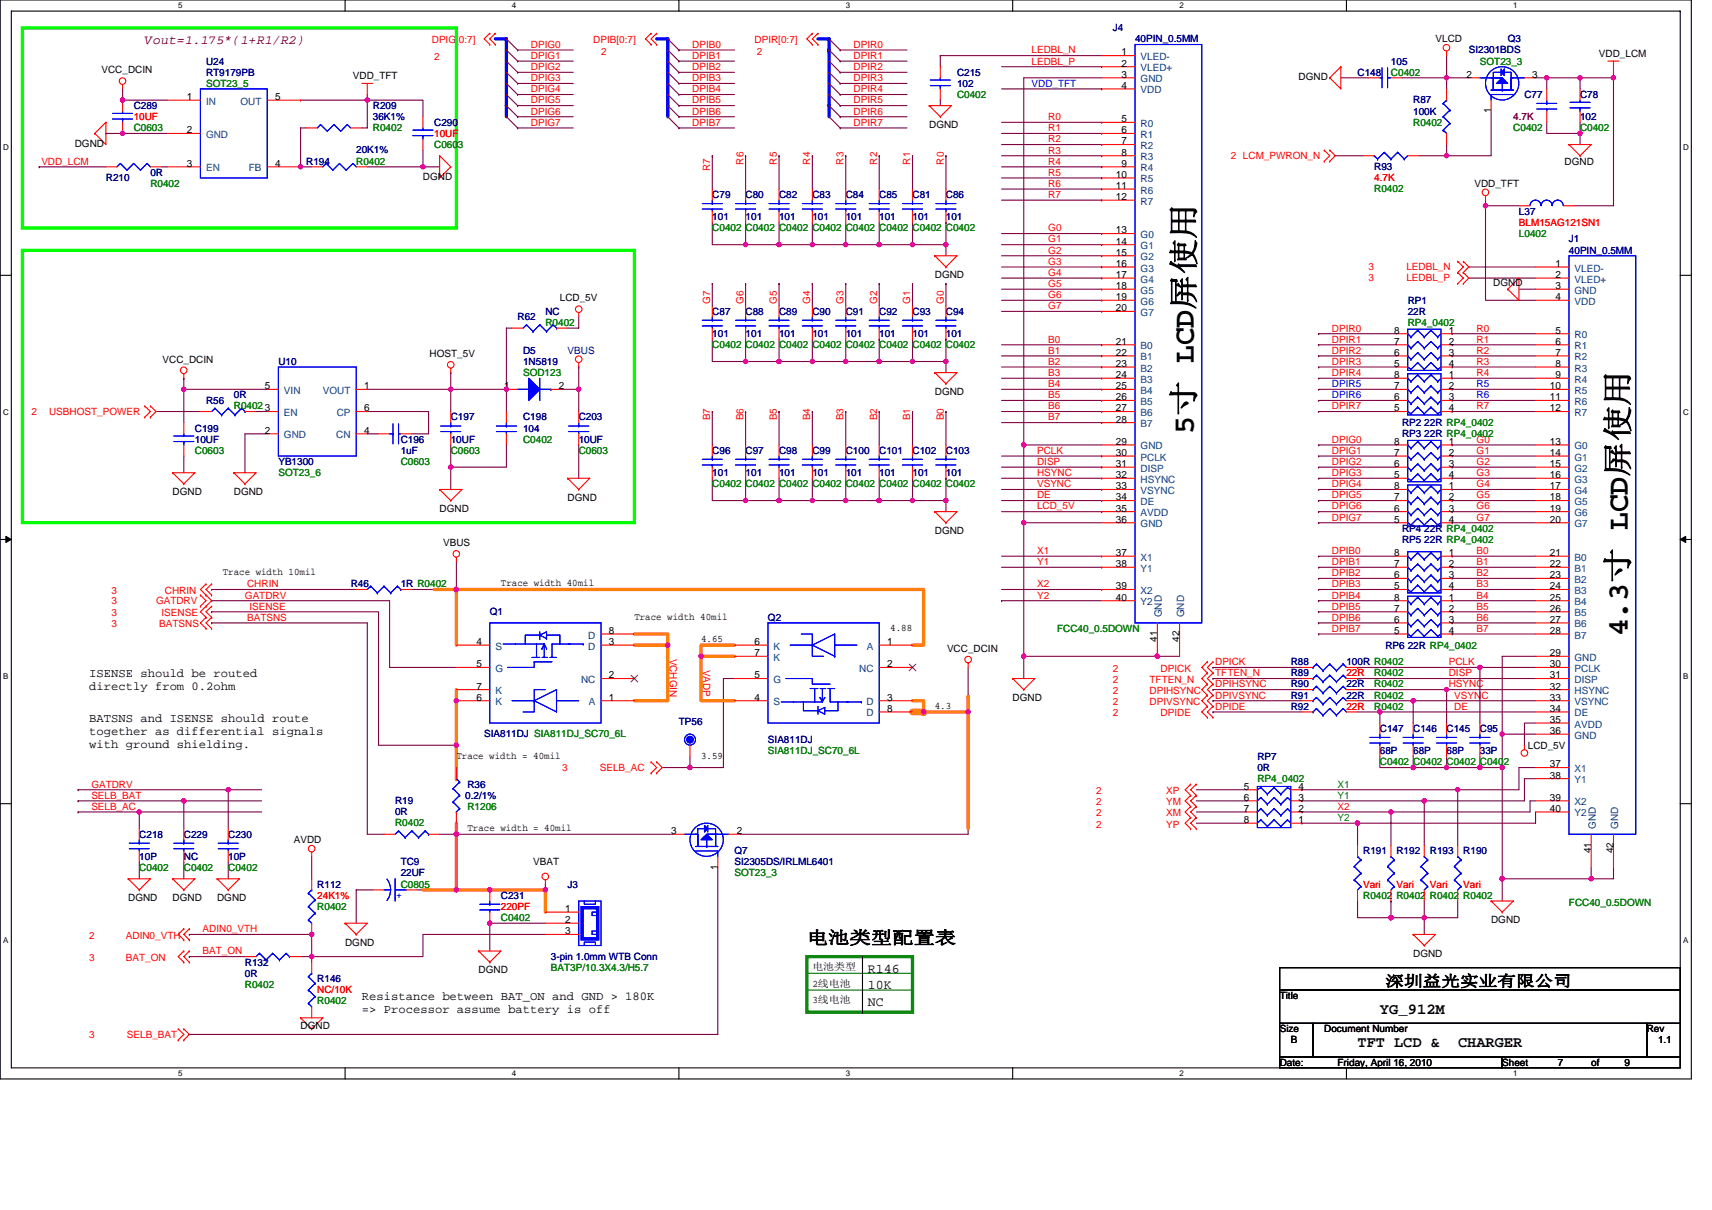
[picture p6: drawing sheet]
<svg xmlns="http://www.w3.org/2000/svg" width="297mm" height="210mm" viewBox="0 0 297 210" stroke-linecap="round" stroke-linejoin="round" font-family="sans-serif">
<defs><g id="words">
<g font-size="5.2">
<text x="207.2" y="75.3" transform="rotate(-90 207.2 75.3)">5寸 LCD屏使用</text>
<text x="282.4" y="110.4" transform="rotate(-90 282.4 110.4)">4.3寸 LCD屏使用</text>
</g>
<text font-size="3.1" x="140" y="163.8">电池类型配置表</text>
<g font-size="2.7">
<text x="240.4" y="171.2">深圳益光实业有限公司</text>
<text x="239.4" y="176">YG_912M</text>
<text x="235.5" y="181.8">TFT LCD &amp;</text>
<text x="253" y="181.8">CHARGER</text>
</g>
<text font-size="2.3" fill="#800000" x="25.1" y="7.7">Vout=1.175*(1+R1/R2)</text>
<g font-size="2.3">
<text x="150.6" y="168.8">R146</text>
<text x="150.6" y="171.7">10K</text>
<text x="150.6" y="174.6">NC</text>
</g>
<g font-size="2.1">
<text x="15.5" y="117.5">ISENSE should be routed</text>
<text x="15.5" y="119.8">directly from 0.2ohm</text>
<text x="15.5" y="125.2">BATSNS and ISENSE should route</text>
<text x="15.5" y="127.5">together as differential signals</text>
<text x="15.5" y="129.8">with ground shielding.</text>
<text x="62.8" y="173.5">Resistance between BAT_ON and GND &gt; 180K</text>
<text x="62.8" y="175.8">=&gt; Processor assume battery is off</text>
</g>
<g font-size="1.7" fill="#000080">
<text x="193.1" y="5.4">J4</text>
<text x="35.7" y="11.2">U24</text>
<text x="196.9" y="7.3">40PIN_0.5MM</text>
<text x="241.3" y="11.2">105</text>
<text x="254.8" y="9.3">SI2301BDS</text>
<text x="261.6" y="7.3">Q3</text>
<text x="35.7" y="13.1">RT9179PB</text>
<text x="166" y="13.1">C215</text>
<text x="166" y="15">102</text>
<text x="235.5" y="13.1">C148</text>
<text x="245.2" y="17.9">R87</text>
<text x="264.5" y="17">C77</text>
<text x="274.1" y="17">C78</text>
<text x="23.2" y="18.9">C289</text>
<text x="64.7" y="18.9">R209</text>
<text x="64.7" y="20.8">36K1%</text>
<text x="75.3" y="21.8">C290</text>
<text x="245.2" y="19.9">100K</text>
<text x="274.1" y="20.8">102</text>
<text x="53.1" y="28.6">R194</text>
<text x="61.8" y="26.6">20K1%</text>
<text x="238.4" y="29.5">R93</text>
<text x="18.4" y="31.5">R210</text>
<text x="26.1" y="30.5">0R</text>
<text x="123.6" y="34.4">C79</text>
<text x="129.4" y="34.4">C80</text>
<text x="135.2" y="34.4">C82</text>
<text x="140.9" y="34.4">C83</text>
<text x="146.7" y="34.4">C84</text>
<text x="152.5" y="34.4">C85</text>
<text x="158.3" y="34.4">C81</text>
<text x="164.1" y="34.4">C86</text>
<text x="123.6" y="38.2">101</text>
<text x="129.4" y="38.2">101</text>
<text x="135.2" y="38.2">101</text>
<text x="140.9" y="38.2">101</text>
<text x="146.7" y="38.2">101</text>
<text x="152.5" y="38.2">101</text>
<text x="158.3" y="38.2">101</text>
<text x="164.1" y="38.2">101</text>
<text x="263.5" y="37.3">L37</text>
<text x="272.2" y="42.1">J1</text>
<text x="272.2" y="44">40PIN_0.5MM</text>
<text x="244.2" y="52.7">RP1</text>
<text x="89.8" y="55.6">R62</text>
<text x="94.6" y="54.6">NC</text>
<text x="123.6" y="54.6">C87</text>
<text x="123.6" y="58.5">101</text>
<text x="129.4" y="54.6">C88</text>
<text x="129.4" y="58.5">101</text>
<text x="135.2" y="54.6">C89</text>
<text x="135.2" y="58.5">101</text>
<text x="140.9" y="54.6">C90</text>
<text x="140.9" y="58.5">101</text>
<text x="146.7" y="54.6">C91</text>
<text x="146.7" y="58.5">101</text>
<text x="152.5" y="54.6">C92</text>
<text x="152.5" y="58.5">101</text>
<text x="158.3" y="54.6">C93</text>
<text x="158.3" y="58.5">101</text>
<text x="164.1" y="54.6">C94</text>
<text x="164.1" y="58.5">101</text>
<text x="244.2" y="54.6">22R</text>
<text x="48.3" y="63.3">U10</text>
<text x="90.8" y="61.4">D5</text>
<text x="90.8" y="63.3">1N5819</text>
<text x="98.5" y="61.4">VBUS</text>
<text x="35.7" y="70.1">R56</text>
<text x="40.6" y="69.1">0R</text>
<text x="33.8" y="74.9">C199</text>
<text x="33.8" y="76.8">10UF</text>
<text x="69.5" y="76.8">C196</text>
<text x="78.2" y="73">C197</text>
<text x="78.2" y="76.8">10UF</text>
<text x="90.8" y="73">C198</text>
<text x="90.8" y="74.9">104</text>
<text x="100.4" y="73">C203</text>
<text x="100.4" y="76.8">10UF</text>
<text x="243.3" y="75.9">RP3 22R RP4_0402</text>
<text x="243.3" y="73.9">RP2 22R RP4_0402</text>
<text x="48.3" y="80.7">YB1300</text>
<text x="69.5" y="78.8">1uF</text>
<text x="123.6" y="78.8">C96</text>
<text x="123.6" y="82.6">101</text>
<text x="129.4" y="78.8">C97</text>
<text x="129.4" y="82.6">101</text>
<text x="135.2" y="78.8">C98</text>
<text x="135.2" y="82.6">101</text>
<text x="140.9" y="78.8">C99</text>
<text x="140.9" y="82.6">101</text>
<text x="146.7" y="78.8">C100</text>
<text x="146.7" y="82.6">101</text>
<text x="152.5" y="78.8">C101</text>
<text x="152.5" y="82.6">101</text>
<text x="158.3" y="78.8">C102</text>
<text x="158.3" y="82.6">101</text>
<text x="164.1" y="78.8">C103</text>
<text x="164.1" y="82.6">101</text>
<text x="243.3" y="92.3">RP4 22R RP4_0402</text>
<text x="243.3" y="94.2">RP5 22R RP4_0402</text>
<text x="60.9" y="101.9">R46</text>
<text x="69.5" y="101.9">1R R0402</text>
<text x="85" y="106.7">Q1</text>
<text x="133.2" y="107.7">Q2</text>
<text x="240.4" y="112.5">RP6 22R RP4_0402</text>
<text x="224" y="115.4">R88</text>
<text x="224" y="117.4">R89</text>
<text x="224" y="119.3">R90</text>
<text x="233.6" y="115.4">100R R0402</text>
<text x="233.6" y="119.3">22R</text>
<text x="117.8" y="125.9">TP56</text>
<text x="224" y="121.2">R91</text>
<text x="224" y="123.1">R92</text>
<text x="233.6" y="121.2">22R</text>
<text x="84" y="128">SIA811DJ SIA811DJ_SC70_6L</text>
<text x="133.2" y="128.9">SIA811DJ</text>
<text x="218.2" y="131.8">RP7</text>
<text x="239.4" y="127">C147</text>
<text x="239.4" y="130.9">68P</text>
<text x="245.2" y="127">C146</text>
<text x="245.2" y="130.9">68P</text>
<text x="251" y="127">C145</text>
<text x="251" y="130.9">68P</text>
<text x="256.8" y="127">C95</text>
<text x="256.8" y="130.9">33P</text>
<text x="81.1" y="136.7">R36</text>
<text x="218.2" y="133.8">0R</text>
<text x="68.6" y="139.6">R19</text>
<text x="68.6" y="141.5">0R</text>
<text x="80.7" y="138.6">0.2/1%</text>
<text x="24.2" y="145.4">C218</text>
<text x="24.2" y="149.2">10P</text>
<text x="31.9" y="145.4">C229</text>
<text x="31.9" y="149.2">NC</text>
<text x="39.6" y="145.4">C230</text>
<text x="39.6" y="149.2">10P</text>
<text x="127.4" y="148.3">Q7</text>
<text x="236.5" y="148.3">R191</text>
<text x="242.3" y="148.3">R192</text>
<text x="248.1" y="148.3">R193</text>
<text x="253.9" y="148.3">R190</text>
<text x="55.1" y="154.1">R112</text>
<text x="69.5" y="150.2">TC9</text>
<text x="69.5" y="152.1">22UF</text>
<text x="86.9" y="156">C231</text>
<text x="98.5" y="154.1">J3</text>
<text x="127.4" y="150.2">SI2305DS/IRLML6401</text>
<text x="42.5" y="167.6">R132</text>
<text x="95.6" y="166.6">3-pin 1.0mm WTB Conn</text>
<text x="42.5" y="169.5">0R</text>
<text x="55.1" y="170.5">R146</text>
</g>
<g font-size="1.7" fill="#f00">
<text x="74.9" y="7.5">DPIG[0:7]</text>
<text x="75.3" y="10.4">2</text>
<text x="92.1" y="8.3">DPIG0</text>
<text x="92.1" y="10.2">DPIG1</text>
<text x="102.9" y="7.5">DPIB[0:7]</text>
<text x="104.3" y="9.5">2</text>
<text x="120.1" y="10.2">DPIB1</text>
<text x="120.1" y="8.3">DPIB0</text>
<text x="130.9" y="7.5">DPIR[0:7]</text>
<text x="131.3" y="9.5">2</text>
<text x="148.1" y="8.3">DPIR0</text>
<text x="148.1" y="10.2">DPIR1</text>
<text x="179" y="11.2">LEDBL_P</text>
<text x="179" y="9.3">LEDBL_N</text>
<text x="92.1" y="17.9">DPIG5</text>
<text x="92.1" y="16">DPIG4</text>
<text x="92.1" y="14.1">DPIG3</text>
<text x="92.1" y="12.2">DPIG2</text>
<text x="120.1" y="17.9">DPIB5</text>
<text x="120.1" y="16">DPIB4</text>
<text x="120.1" y="14.1">DPIB3</text>
<text x="120.1" y="12.2">DPIB2</text>
<text x="148.1" y="17.9">DPIR5</text>
<text x="148.1" y="16">DPIR4</text>
<text x="148.1" y="14.1">DPIR3</text>
<text x="148.1" y="12.2">DPIR2</text>
<text x="23.2" y="20.8">10UF</text>
<text x="75.3" y="23.7">10UF</text>
<text x="92.1" y="21.8">DPIG7</text>
<text x="92.1" y="19.9">DPIG6</text>
<text x="120.1" y="21.8">DPIB7</text>
<text x="120.1" y="19.9">DPIB6</text>
<text x="148.1" y="21.8">DPIR7</text>
<text x="148.1" y="19.9">DPIR6</text>
<text x="181.9" y="20.8">R0</text>
<text x="181.9" y="22.8">R1</text>
<text x="7.2" y="28.6">VDD_LCM</text>
<text x="123.2" y="29.7" transform="rotate(-90 123.2 29.7)">R7</text>
<text x="129" y="28.6" transform="rotate(-90 129 28.6)">R6</text>
<text x="134.8" y="28.6" transform="rotate(-90 134.8 28.6)">R5</text>
<text x="140.6" y="28.6" transform="rotate(-90 140.6 28.6)">R4</text>
<text x="146.4" y="28.6" transform="rotate(-90 146.4 28.6)">R3</text>
<text x="152.2" y="28.6" transform="rotate(-90 152.2 28.6)">R2</text>
<text x="157.9" y="28.6" transform="rotate(-90 157.9 28.6)">R1</text>
<text x="163.7" y="28.6" transform="rotate(-90 163.7 28.6)">R0</text>
<text x="181.9" y="24.7">R2</text>
<text x="181.9" y="26.6">R3</text>
<text x="181.9" y="28.6">R4</text>
<text x="213.5" y="27.6">2 LCM_PWRON_N</text>
<text x="181.9" y="30.5">R5</text>
<text x="181.9" y="32.4">R6</text>
<text x="181.9" y="34.4">R7</text>
<text x="238.4" y="31.5">4.7K</text>
<text x="181.9" y="40.2">G0</text>
<text x="263.5" y="39.2">BLM15AG121SN1</text>
<text x="181.9" y="42.1">G1</text>
<text x="181.9" y="44">G2</text>
<text x="181.9" y="46">G3</text>
<text x="181.9" y="47.9">G4</text>
<text x="237.5" y="46.9">3</text>
<text x="244" y="46.9">LEDBL_N</text>
<text x="123.2" y="52.7" transform="rotate(-90 123.2 52.7)">G7</text>
<text x="129" y="52.7" transform="rotate(-90 129 52.7)">G6</text>
<text x="134.8" y="52.7" transform="rotate(-90 134.8 52.7)">G5</text>
<text x="140.6" y="52.7" transform="rotate(-90 140.6 52.7)">G4</text>
<text x="146.4" y="52.7" transform="rotate(-90 146.4 52.7)">G3</text>
<text x="152.2" y="52.7" transform="rotate(-90 152.2 52.7)">G2</text>
<text x="157.9" y="52.7" transform="rotate(-90 157.9 52.7)">G1</text>
<text x="163.7" y="52.7" transform="rotate(-90 163.7 52.7)">G0</text>
<text x="181.9" y="49.8">G5</text>
<text x="181.9" y="51.7">G6</text>
<text x="181.9" y="53.7">G7</text>
<text x="237.5" y="48.8">3</text>
<text x="244" y="48.8">LEDBL_P</text>
<text x="181.9" y="59.5">B0</text>
<text x="231.1" y="59.5">DPIR1</text>
<text x="231.1" y="57.5">DPIR0</text>
<text x="256.2" y="57.5">R0</text>
<text x="256.2" y="59.5">R1</text>
<text x="181.9" y="61.4">B1</text>
<text x="181.9" y="63.3">B2</text>
<text x="181.9" y="65.3">B3</text>
<text x="231.1" y="65.3">DPIR4</text>
<text x="231.1" y="63.3">DPIR3</text>
<text x="231.1" y="61.4">DPIR2</text>
<text x="256.2" y="61.4">R2</text>
<text x="256.2" y="63.3">R3</text>
<text x="256.2" y="65.3">R4</text>
<text x="181.9" y="67.2">B4</text>
<text x="181.9" y="69.1">B5</text>
<text x="181.9" y="71">B6</text>
<text x="231.1" y="71">DPIR7</text>
<text x="256.2" y="71">R7</text>
<text x="5.4" y="72">2</text>
<text x="8.5" y="72">USBHOST_POWER</text>
<text x="123.2" y="73" transform="rotate(-90 123.2 73)">B7</text>
<text x="129" y="73" transform="rotate(-90 129 73)">B6</text>
<text x="134.8" y="73" transform="rotate(-90 134.8 73)">B5</text>
<text x="140.6" y="73" transform="rotate(-90 140.6 73)">B4</text>
<text x="146.4" y="73" transform="rotate(-90 146.4 73)">B3</text>
<text x="152.2" y="73" transform="rotate(-90 152.2 73)">B2</text>
<text x="157.9" y="73" transform="rotate(-90 157.9 73)">B1</text>
<text x="163.7" y="73" transform="rotate(-90 163.7 73)">B0</text>
<text x="181.9" y="73">B7</text>
<text x="231.1" y="76.8">DPIG0</text>
<text x="256.2" y="76.8">G0</text>
<text x="179.9" y="78.8">PCLK</text>
<text x="179.9" y="80.7">DISP</text>
<text x="179.9" y="82.6">HSYNC</text>
<text x="231.1" y="82.6">DPIG3</text>
<text x="231.1" y="78.8">DPIG1</text>
<text x="231.1" y="80.7">DPIG2</text>
<text x="256.2" y="82.6">G3</text>
<text x="256.2" y="80.7">G2</text>
<text x="256.2" y="78.8">G1</text>
<text x="179.9" y="84.6">VSYNC</text>
<text x="179.9" y="86.5">DE</text>
<text x="179.9" y="88.4">LCD_5V</text>
<text x="231.1" y="88.4">DPIG6</text>
<text x="231.1" y="86.5">DPIG5</text>
<text x="231.1" y="84.6">DPIG4</text>
<text x="256.2" y="88.4">G6</text>
<text x="256.2" y="86.5">G5</text>
<text x="256.2" y="84.6">G4</text>
<text x="231.1" y="90.3">DPIG7</text>
<text x="256.2" y="90.3">G7</text>
<text x="42.9" y="101.9">CHRIN</text>
<text x="179.9" y="96.1">X1</text>
<text x="179.9" y="98.1">Y1</text>
<text x="179.9" y="101.9">X2</text>
<text x="231.1" y="101.9">DPIB3</text>
<text x="231.1" y="100">DPIB2</text>
<text x="231.1" y="98.1">DPIB1</text>
<text x="231.1" y="96.1">DPIB0</text>
<text x="256.2" y="101.9">B3</text>
<text x="256.2" y="100">B2</text>
<text x="256.2" y="98.1">B1</text>
<text x="256.2" y="96.1">B0</text>
<text x="19.3" y="106.9">3</text>
<text x="19.3" y="104.8">3</text>
<text x="19.3" y="103.1">3</text>
<text x="27.1" y="104.8">GATDRV</text>
<text x="28" y="106.9">ISENSE</text>
<text x="28.6" y="103.1">CHRIN</text>
<text x="42.5" y="103.9">GATDRV</text>
<text x="42.9" y="107.7">BATSNS</text>
<text x="43.3" y="105.8">ISENSE</text>
<text x="179.9" y="103.9">Y2</text>
<text x="231.1" y="107.7">DPIB6</text>
<text x="231.1" y="105.8">DPIB5</text>
<text x="231.1" y="103.9">DPIB4</text>
<text x="256.2" y="107.7">B6</text>
<text x="256.2" y="105.8">B5</text>
<text x="256.2" y="103.9">B4</text>
<text x="19.3" y="108.9">3</text>
<text x="27.6" y="108.9">BATSNS</text>
<text x="231.1" y="109.6">DPIB7</text>
<text x="256.2" y="109.6">B7</text>
<text x="116.2" y="114.3" transform="rotate(90 116.2 114.3)">VCHGIN</text>
<text x="122" y="116.2" transform="rotate(90 122 116.2)">VADP</text>
<text x="193.1" y="118.5">2</text>
<text x="193.1" y="116.6">2</text>
<text x="199.5" y="118.5">TFTEN_N</text>
<text x="201.4" y="116.6">DPICK</text>
<text x="210.8" y="117.4">TFTEN_N</text>
<text x="210.8" y="119.3">DPIHSYNC</text>
<text x="210.8" y="115.4">DPICK</text>
<text x="233.6" y="117.4">22R</text>
<text x="251.4" y="119.3">HSYNC</text>
<text x="251.4" y="117.4">DISP</text>
<text x="251.4" y="115.4">PCLK</text>
<text x="193.1" y="120.5">2</text>
<text x="193.1" y="122.4">2</text>
<text x="193.1" y="124.3">2</text>
<text x="199.5" y="120.5">DPIHSYNC</text>
<text x="199.5" y="122.4">DPIVSYNC</text>
<text x="201.4" y="124.3">DPIDE</text>
<text x="210.8" y="121.2">DPIVSYNC</text>
<text x="210.8" y="123.2">DPIDE</text>
<text x="233.6" y="123.1">22R</text>
<text x="252.3" y="123.2">DE</text>
<text x="252.3" y="121.2">VSYNC</text>
<text x="15.9" y="136.7">GATDRV</text>
<text x="97.5" y="133.8">3</text>
<text x="104.1" y="133.8">SELB_AC</text>
<text x="190.2" y="137.8">2</text>
<text x="202.3" y="137.8">XP</text>
<text x="15.9" y="140.5">SELB_AC</text>
<text x="15.9" y="138.6">SELB_BAT</text>
<text x="190.2" y="139.8">2</text>
<text x="190.2" y="141.7">2</text>
<text x="190.2" y="143.6">2</text>
<text x="202.3" y="139.8">YM</text>
<text x="202.3" y="141.7">XM</text>
<text x="202.3" y="143.6">YP</text>
<text x="232.1" y="140.5">X2</text>
<text x="55.1" y="156">24K1%</text>
<text x="236.5" y="154.1">Vari</text>
<text x="242.3" y="154.1">Vari</text>
<text x="248.1" y="154.1">Vari</text>
<text x="253.9" y="154.1">Vari</text>
<text x="35.2" y="161.8">ADIN0_VTH</text>
<text x="86.9" y="157.9">220PF</text>
<text x="15.5" y="166.8">3</text>
<text x="15.5" y="162.9">2</text>
<text x="21.8" y="166.8">BAT_ON</text>
<text x="21.8" y="162.9">ADIN0_VTH</text>
<text x="35.2" y="165.6">BAT_ON</text>
<text x="55.1" y="172.4">NC/10K</text>
<text x="15.5" y="180.1">3</text>
<text x="22" y="180.1">SELB_BAT</text>
</g>
<g font-size="1.7">
<text x="194.6" y="9.6">1</text>
<text x="194.6" y="11.6">2</text>
<text x="249.1" y="7.3">VLCD</text>
<text x="277.4" y="9.8">VDD_LCM</text>
<text x="17.6" y="12.7">VCC_DCIN</text>
<text x="32.4" y="17.4">1</text>
<text x="47.7" y="17.4">5</text>
<text x="61.2" y="13.7">VDD_TFT</text>
<text x="194.6" y="13.5">3</text>
<text x="194.6" y="15.4">4</text>
<text x="225.3" y="13.9">DGND</text>
<text x="254.4" y="13.5">2</text>
<text x="265.8" y="13.5">3</text>
<text x="32.4" y="23.1">2</text>
<text x="161.2" y="22.2">DGND</text>
<text x="194.6" y="21.2">5</text>
<text x="194.6" y="23.1">6</text>
<text x="258.7" y="19.7" transform="rotate(-90 258.7 19.7)">1</text>
<text x="13" y="25.5">DGND</text>
<text x="32.4" y="28.9">3</text>
<text x="47.7" y="28.9">4</text>
<text x="194.6" y="25.1">7</text>
<text x="194.6" y="27">8</text>
<text x="194.6" y="28.9">9</text>
<text x="271.5" y="28.6">DGND</text>
<text x="73.4" y="31.3">DGND</text>
<text x="193.6" y="32.8">11</text>
<text x="193.6" y="34.7">12</text>
<text x="193.6" y="30.9">10</text>
<text x="255.8" y="32.4">VDD_TFT</text>
<text x="193.6" y="40.5">13</text>
<text x="193.6" y="42.4">14</text>
<text x="193.6" y="44.4">15</text>
<text x="193.6" y="46.3">16</text>
<text x="269.9" y="46.3">1</text>
<text x="97.1" y="52.3">LCD_5V</text>
<text x="162.2" y="48.3">DGND</text>
<text x="193.6" y="48.2">17</text>
<text x="193.6" y="50.2">18</text>
<text x="193.6" y="52.1">19</text>
<text x="259.1" y="49.6">DGND</text>
<text x="269.9" y="48.2">2</text>
<text x="269.9" y="50.2">3</text>
<text x="269.9" y="52.1">4</text>
<text x="193.6" y="54">20</text>
<text x="193.6" y="59.8">21</text>
<text x="241.9" y="57.9">8</text>
<text x="241.9" y="59.8">7</text>
<text x="251.4" y="57.9">1</text>
<text x="251.4" y="59.8">2</text>
<text x="269.9" y="57.9">5</text>
<text x="269.9" y="59.8">6</text>
<text x="28.2" y="62.9">VCC_DCIN</text>
<text x="74.5" y="62">HOST_5V</text>
<text x="193.6" y="61.7">22</text>
<text x="193.6" y="63.7">23</text>
<text x="193.6" y="65.6">24</text>
<text x="241.9" y="65.6">8</text>
<text x="241.9" y="61.7">6</text>
<text x="241.9" y="63.7">5</text>
<text x="251.4" y="65.6">1</text>
<text x="251.4" y="61.7">3</text>
<text x="251.4" y="63.7">4</text>
<text x="269.9" y="61.7">7</text>
<text x="269.9" y="63.7">8</text>
<text x="269.9" y="65.6">9</text>
<text x="46" y="71.4">3</text>
<text x="46" y="67.5">5</text>
<text x="63.2" y="67.5">1</text>
<text x="63.2" y="71.4">6</text>
<text x="87.5" y="67.5">1</text>
<text x="96.9" y="67.5">2</text>
<text x="162.2" y="68.5">DGND</text>
<text x="193.6" y="69.5">26</text>
<text x="193.6" y="71.4">27</text>
<text x="193.6" y="67.5">25</text>
<text x="241.9" y="67.5">7</text>
<text x="241.9" y="69.5">6</text>
<text x="241.9" y="71.4">5</text>
<text x="251.4" y="67.5">2</text>
<text x="251.4" y="69.5">3</text>
<text x="251.4" y="71.4">4</text>
<text x="268.9" y="69.5">11</text>
<text x="268.9" y="71.4">12</text>
<text x="268.9" y="67.5">10</text>
<text x="46" y="75.3">2</text>
<text x="63.2" y="75.3">4</text>
<text x="193.6" y="73.3">28</text>
<text x="193.6" y="77.2">29</text>
<text x="241.9" y="77.2">8</text>
<text x="251.4" y="77.2">1</text>
<text x="268.9" y="77.2">13</text>
<text x="193.6" y="79.1">30</text>
<text x="193.6" y="81">31</text>
<text x="193.6" y="83">32</text>
<text x="241.9" y="79.1">7</text>
<text x="241.9" y="81">6</text>
<text x="241.9" y="83">5</text>
<text x="251.4" y="79.1">2</text>
<text x="251.4" y="81">3</text>
<text x="251.4" y="83">4</text>
<text x="268.9" y="79.1">14</text>
<text x="268.9" y="81">15</text>
<text x="268.9" y="83">16</text>
<text x="29.9" y="85.9">DGND</text>
<text x="40.6" y="85.9">DGND</text>
<text x="76.3" y="88.8">DGND</text>
<text x="98.5" y="86.9">DGND</text>
<text x="193.6" y="86.8">34</text>
<text x="193.6" y="88.8">35</text>
<text x="193.6" y="84.9">33</text>
<text x="241.9" y="84.9">8</text>
<text x="241.9" y="86.8">7</text>
<text x="241.9" y="88.8">6</text>
<text x="251.4" y="84.9">1</text>
<text x="251.4" y="86.8">2</text>
<text x="251.4" y="88.8">3</text>
<text x="268.9" y="84.9">17</text>
<text x="268.9" y="86.8">18</text>
<text x="268.9" y="88.8">19</text>
<text x="76.9" y="94.8">VBUS</text>
<text x="162.2" y="92.6">DGND</text>
<text x="193.6" y="90.7">36</text>
<text x="241.9" y="90.7">5</text>
<text x="251.4" y="90.7">4</text>
<text x="268.9" y="90.7">20</text>
<text x="38.6" y="99.8">Trace width 10mil</text>
<text x="86.9" y="101.7">Trace width 40mil</text>
<text x="193.6" y="96.5">37</text>
<text x="193.6" y="98.4">38</text>
<text x="241.9" y="96.5">8</text>
<text x="241.9" y="98.4">7</text>
<text x="241.9" y="100.4">6</text>
<text x="251.4" y="96.5">1</text>
<text x="251.4" y="98.4">2</text>
<text x="251.4" y="100.4">3</text>
<text x="268.9" y="96.5">21</text>
<text x="268.9" y="98.4">22</text>
<text x="268.9" y="100.4">23</text>
<text x="110.1" y="107.5">Trace width 40mil</text>
<text x="193.6" y="102.3">39</text>
<text x="193.6" y="104.2">40</text>
<text x="241.9" y="102.3">5</text>
<text x="241.9" y="104.2">8</text>
<text x="241.9" y="106.2">7</text>
<text x="251.4" y="102.3">4</text>
<text x="251.4" y="104.2">1</text>
<text x="251.4" y="106.2">2</text>
<text x="268.9" y="106.2">26</text>
<text x="268.9" y="102.3">24</text>
<text x="268.9" y="104.2">25</text>
<text x="82.7" y="111.9">4</text>
<text x="105.6" y="111.9">3</text>
<text x="105.6" y="110">8</text>
<text x="121.6" y="111.4">4.65</text>
<text x="130.9" y="111.9">6</text>
<text x="130.9" y="113.9">7</text>
<text x="153.9" y="111.9">1</text>
<text x="154.5" y="109.5">4.88</text>
<text x="164.3" y="113.1">VCC_DCIN</text>
<text x="200.8" y="111.4" transform="rotate(-90 200.8 111.4)">41</text>
<text x="204.6" y="111.4" transform="rotate(-90 204.6 111.4)">42</text>
<text x="241.9" y="108.1">6</text>
<text x="241.9" y="110">5</text>
<text x="251.4" y="108.1">3</text>
<text x="251.4" y="110">4</text>
<text x="268.9" y="108.1">27</text>
<text x="268.9" y="110">28</text>
<text x="268.9" y="113.9">29</text>
<text x="82.7" y="115.8">5</text>
<text x="82.7" y="119.7">7</text>
<text x="105.6" y="117.7">2</text>
<text x="130.9" y="117.7">5</text>
<text x="153.9" y="115.8">2</text>
<text x="268.9" y="115.8">30</text>
<text x="268.9" y="117.7">31</text>
<text x="268.9" y="119.7">32</text>
<text x="82.7" y="121.6">6</text>
<text x="105.6" y="121.6">1</text>
<text x="130.9" y="121.6">4</text>
<text x="153.9" y="121.6">3</text>
<text x="153.9" y="123.5">8</text>
<text x="162.2" y="123">4.3</text>
<text x="175.7" y="121.6">DGND</text>
<text x="268.9" y="123.5">34</text>
<text x="268.9" y="125.5">35</text>
<text x="268.9" y="121.6">33</text>
<text x="79.2" y="131.7">Trace width = 40mil</text>
<text x="121.6" y="131.7">3.59</text>
<text x="265.1" y="129.9">LCD_5V</text>
<text x="268.9" y="127.4">36</text>
<text x="215.8" y="137">5</text>
<text x="225.3" y="137">4</text>
<text x="268.9" y="133.2">37</text>
<text x="268.9" y="135.1">38</text>
<text x="215.8" y="142.8">8</text>
<text x="215.8" y="140.9">7</text>
<text x="215.8" y="139">6</text>
<text x="225.3" y="142.8">1</text>
<text x="225.3" y="140.9">2</text>
<text x="225.3" y="139">3</text>
<text x="268.9" y="139">39</text>
<text x="268.9" y="140.9">40</text>
<text x="51" y="146.3">AVDD</text>
<text x="81.1" y="144.2">Trace width = 40mil</text>
<text x="116.4" y="144.8">3</text>
<text x="127.8" y="144.8">2</text>
<text x="276.1" y="148" transform="rotate(-90 276.1 148)">41</text>
<text x="279.9" y="148" transform="rotate(-90 279.9 148)">42</text>
<text x="92.5" y="150.2">VBAT</text>
<text x="124.5" y="150.9" transform="rotate(-90 124.5 150.9)">1</text>
<text x="22.2" y="156.4">DGND</text>
<text x="29.9" y="156.4">DGND</text>
<text x="37.7" y="156.4">DGND</text>
<text x="98.1" y="158.3">1</text>
<text x="98.1" y="160.2">2</text>
<text x="258.7" y="160.2">DGND</text>
<text x="59.9" y="164.1">DGND</text>
<text x="98.1" y="162.1">3</text>
<text x="245.2" y="166">DGND</text>
<text x="83" y="168.9">DGND</text>
<text x="140.9" y="171.2">2线电池</text>
<text x="140.9" y="168.4">电池类型</text>
<text x="222" y="173.4">Title</text>
<text x="52.2" y="178.6">DGND</text>
<text x="140.9" y="174.1">3线电池</text>
<text x="222" y="179.1">Size</text>
<text x="229.8" y="179.1">Document Number</text>
<text x="285.7" y="179.1">Rev</text>
<text x="222" y="184.9">Date:</text>
<text x="224" y="181.1">B</text>
<text x="232.1" y="184.9">Friday, April 16, 2010</text>
<text x="260.6" y="184.9">Sheet</text>
<text x="270.3" y="184.9">7</text>
<text x="276.1" y="184.9">of</text>
<text x="281.9" y="184.9">9</text>
<text x="287.7" y="181.1">1.1</text>
</g>
<g font-size="1.7" fill="#004080">
<text x="197.9" y="10.4">VLED-</text>
<text x="197.9" y="12.4">VLED+</text>
<text x="197.9" y="14.3">GND</text>
<text x="197.9" y="16.2">VDD</text>
<text x="35.7" y="18.2">IN</text>
<text x="35.7" y="23.9">GND</text>
<text x="41.7" y="18.2">OUT</text>
<text x="197.9" y="22">R0</text>
<text x="197.9" y="23.9">R1</text>
<text x="35.7" y="29.7">EN</text>
<text x="43.2" y="29.7">FB</text>
<text x="197.9" y="25.9">R2</text>
<text x="197.9" y="27.8">R3</text>
<text x="197.9" y="29.7">R4</text>
<text x="197.9" y="33.6">R6</text>
<text x="197.9" y="35.5">R7</text>
<text x="197.9" y="31.7">R5</text>
<text x="197.9" y="41.3">G0</text>
<text x="197.9" y="43.2">G1</text>
<text x="197.9" y="45.2">G2</text>
<text x="197.9" y="47.1">G3</text>
<text x="273.2" y="47.1">VLED-</text>
<text x="197.9" y="49">G4</text>
<text x="197.9" y="51">G5</text>
<text x="197.9" y="52.9">G6</text>
<text x="273.2" y="49">VLED+</text>
<text x="273.2" y="51">GND</text>
<text x="273.2" y="52.9">VDD</text>
<text x="197.9" y="54.8">G7</text>
<text x="273.2" y="58.7">R0</text>
<text x="197.9" y="60.6">B0</text>
<text x="197.9" y="62.5">B1</text>
<text x="197.9" y="64.5">B2</text>
<text x="273.2" y="60.6">R1</text>
<text x="273.2" y="62.5">R2</text>
<text x="273.2" y="64.5">R3</text>
<text x="49.3" y="68.3">VIN</text>
<text x="56" y="68.3">VOUT</text>
<text x="197.9" y="70.3">B5</text>
<text x="197.9" y="66.4">B3</text>
<text x="197.9" y="68.3">B4</text>
<text x="273.2" y="70.3">R6</text>
<text x="273.2" y="68.3">R5</text>
<text x="273.2" y="66.4">R4</text>
<text x="49.3" y="72.2">EN</text>
<text x="49.3" y="76.1">GND</text>
<text x="58.3" y="76.1">CN</text>
<text x="58.4" y="72.2">CP</text>
<text x="197.9" y="72.2">B6</text>
<text x="197.9" y="74.1">B7</text>
<text x="197.9" y="78">GND</text>
<text x="273.2" y="72.2">R7</text>
<text x="273.2" y="78">G0</text>
<text x="197.9" y="79.9">PCLK</text>
<text x="197.9" y="81.9">DISP</text>
<text x="197.9" y="83.8">HSYNC</text>
<text x="273.2" y="79.9">G1</text>
<text x="273.2" y="81.9">G2</text>
<text x="273.2" y="83.8">G3</text>
<text x="197.9" y="87.7">DE</text>
<text x="197.9" y="89.6">AVDD</text>
<text x="197.9" y="85.7">VSYNC</text>
<text x="273.2" y="85.7">G4</text>
<text x="273.2" y="87.7">G5</text>
<text x="273.2" y="89.6">G6</text>
<text x="197.9" y="91.5">GND</text>
<text x="273.2" y="91.5">G7</text>
<text x="197.9" y="97.3">X1</text>
<text x="197.9" y="99.2">Y1</text>
<text x="273.2" y="97.3">B0</text>
<text x="273.2" y="99.2">B1</text>
<text x="273.2" y="101.2">B2</text>
<text x="197.9" y="103.1">X2</text>
<text x="197.9" y="105">Y2</text>
<text x="201.6" y="107.1" transform="rotate(-90 201.6 107.1)">GND</text>
<text x="205.5" y="107.1" transform="rotate(-90 205.5 107.1)">GND</text>
<text x="273.2" y="107">B5</text>
<text x="273.2" y="103.1">B3</text>
<text x="273.2" y="105">B4</text>
<text x="86" y="112.7">S</text>
<text x="102.1" y="112.7">D</text>
<text x="102.1" y="110.8">D</text>
<text x="134.2" y="112.7">K</text>
<text x="150.4" y="112.7">A</text>
<text x="273.2" y="108.9">B6</text>
<text x="273.2" y="110.8">B7</text>
<text x="86" y="116.6">G</text>
<text x="100.8" y="118.5">NC</text>
<text x="134.2" y="118.5">G</text>
<text x="134.2" y="114.7">K</text>
<text x="149.1" y="116.6">NC</text>
<text x="273.2" y="114.7">GND</text>
<text x="273.2" y="116.6">PCLK</text>
<text x="273.2" y="118.5">DISP</text>
<text x="86" y="122.4">K</text>
<text x="86" y="120.5">K</text>
<text x="102.1" y="122.4">A</text>
<text x="134.2" y="122.4">S</text>
<text x="150.3" y="122.4">D</text>
<text x="150.3" y="124.3">D</text>
<text x="273.2" y="124.3">DE</text>
<text x="273.2" y="120.5">HSYNC</text>
<text x="273.2" y="122.4">VSYNC</text>
<text x="273.2" y="126.3">AVDD</text>
<text x="273.2" y="128.2">GND</text>
<text x="273.2" y="134">X1</text>
<text x="273.2" y="135.9">Y1</text>
<text x="273.2" y="139.8">X2</text>
<text x="273.2" y="141.7">Y2</text>
<text x="276.9" y="143.8" transform="rotate(-90 276.9 143.8)">GND</text>
<text x="280.8" y="143.8" transform="rotate(-90 280.8 143.8)">GND</text>
</g>
<g font-size="1.7" fill="#008000">
<text x="256.8" y="11.2">SOT23_3</text>
<text x="35.7" y="15">SOT23_5</text>
<text x="166" y="17">C0402</text>
<text x="241.3" y="13.1">C0402</text>
<text x="23.2" y="22.8">C0603</text>
<text x="64.7" y="22.8">R0402</text>
<text x="245.2" y="21.8">R0402</text>
<text x="262.6" y="22.8">C0402</text>
<text x="274.1" y="22.8">C0402</text>
<text x="61.8" y="28.6">R0402</text>
<text x="75.3" y="25.7">C0603</text>
<text x="26.1" y="32.4">R0402</text>
<text x="238.4" y="33.4">R0402</text>
<text x="123.6" y="40.2">C0402 C0402 C0402 C0402 C0402 C0402 C0402 C0402</text>
<text x="263.5" y="41.1">L0402</text>
<text x="94.6" y="56.6">R0402</text>
<text x="244.2" y="56.6">RP4_0402</text>
<text x="90.8" y="65.2">SOD123</text>
<text x="123.6" y="60.4">C0402 C0402 C0402 C0402 C0402 C0402 C0402 C0402</text>
<text x="40.6" y="71">R0402</text>
<text x="90.8" y="76.8">C0402</text>
<text x="33.8" y="78.8">C0603</text>
<text x="48.3" y="82.6">SOT23_6</text>
<text x="69.5" y="80.7">C0603</text>
<text x="78.2" y="78.8">C0603</text>
<text x="100.4" y="78.8">C0603</text>
<text x="123.6" y="84.5">C0402 C0402 C0402 C0402 C0402 C0402 C0402 C0402</text>
<text x="183.4" y="109.6">FCC40_0.5DOWN</text>
<text x="238.4" y="117.4">R0402</text>
<text x="238.4" y="119.3">R0402</text>
<text x="238.4" y="121.2">R0402</text>
<text x="238.4" y="123.1">R0402</text>
<text x="133.2" y="130.9">SIA811DJ_SC70_6L</text>
<text x="218.2" y="135.7">RP4_0402</text>
<text x="232.1" y="136.7">X1</text>
<text x="239.4" y="132.8">C0402 C0402 C0402 C0402</text>
<text x="68.6" y="143.4">R0402</text>
<text x="81.1" y="140.5">R1206</text>
<text x="232.1" y="142.5">Y2</text>
<text x="232.1" y="138.6">Y1</text>
<text x="24.2" y="151.2">C0402</text>
<text x="31.9" y="151.2">C0402</text>
<text x="39.6" y="151.2">C0402</text>
<text x="69.5" y="154.1">C0805</text>
<text x="127.4" y="152.1">SOT23_3</text>
<text x="236.5" y="156">R0402 R0402 R0402 R0402</text>
<text x="55.1" y="157.9">R0402</text>
<text x="86.9" y="159.8">C0402</text>
<text x="272.2" y="157.1">FCC40_0.5DOWN</text>
<text x="42.5" y="171.4">R0402</text>
<text x="95.6" y="168.5">BAT3P/10.3X4.3/H5.7</text>
<text x="55.1" y="174.3">R0402</text>
</g>
<g font-size="1.7" fill="#00f">
<text x="179" y="15">VDD_TFT</text>
<text x="231.1" y="69.1">DPIR6</text>
<text x="231.1" y="67.2">DPIR5</text>
<text x="256.2" y="67.2">R5</text>
<text x="256.2" y="69.1">R6</text>
<text x="68.8" y="155" transform="rotate(90 68.8 155)">+</text>
</g>
<text font-size="1.7" fill="#800040" x="262.6" y="20.8">4.7K</text>
<g font-size="1.4">
<text x="30.9" y="1.5">5</text>
<text x="88.8" y="1.5">4</text>
<text x="146.7" y="1.5">3</text>
<text x="204.7" y="1.5">2</text>
<text x="262.6" y="1.5">1</text>
<text x=".5" y="26.1">D</text>
<text x="292" y="26.1">D</text>
<text x=".5" y="71.9">C</text>
<text x="292" y="71.9">C</text>
<text x=".5" y="117.8">B</text>
<text x="292" y="117.8">B</text>
<text x=".5" y="163.6">A</text>
<text x="292" y="163.6">A</text>
<text x="30.9" y="186.8">5</text>
<text x="88.8" y="186.8">4</text>
<text x="146.7" y="186.8">3</text>
<text x="204.7" y="186.8">2</text>
<text x="262.6" y="186.8">1</text>
</g>
</g></defs>
<path d="M0 0h293.5v187.2h-293.5zM2 1.9h289.5v183.4h-289.5z" fill="none" stroke="#000" stroke-width=".19"/>
<g fill="#fff">
<path d="M30.9 .2h.8v1.6h-.8z"/>
<path d="M30.9 185.5h.8v1.6h-.8z"/>
</g>
<path d="M59.9 0v1.9M59.9 185.3v1.9" fill="none" stroke="#000" stroke-width=".19"/>
<g fill="#fff">
<path d="M88.8 .2h.8v1.6h-.8z"/>
<path d="M88.8 185.5h.8v1.6h-.8z"/>
</g>
<path d="M117.8 0v1.9M117.8 185.3v1.9" fill="none" stroke="#000" stroke-width=".19"/>
<g fill="#fff">
<path d="M146.7 .2h.8v1.6h-.8z"/>
<path d="M146.7 185.5h.8v1.6h-.8z"/>
</g>
<path d="M175.7 0v1.9M175.7 185.3v1.9" fill="none" stroke="#000" stroke-width=".19"/>
<g fill="#fff">
<path d="M204.7 .2h.7v1.6h-.7z"/>
<path d="M204.7 185.5h.7v1.6h-.7z"/>
</g>
<path d="M233.6 0v1.9M233.6 185.3v1.9" fill="none" stroke="#000" stroke-width=".19"/>
<g fill="#fff">
<path d="M262.6 .2h.7v1.6h-.7z"/>
<path d="M262.6 185.5h.7v1.6h-.7z"/>
<path d="M.5 24.8h1v1.6h-1z"/>
<path d="M292 24.8h1v1.6h-1z"/>
<path d="M.5 70.7h1v1.5h-1z"/>
<path d="M292 70.7h1v1.5h-1z"/>
</g>
<path d="M0 47.8h2M291.5 47.8h2" fill="none" stroke="#000" stroke-width=".19"/>
<g fill="#fff">
<path d="M.5 116.5h.9v1.6h-.9z"/>
<path d="M292 116.5h.9v1.6h-.9z"/>
</g>
<path d="M0 93.6h2M291.5 93.6h2" fill="none" stroke="#000" stroke-width=".19"/>
<path d="M1 93.1l1 .5-1 .5zM291.5 93.6l1-.5v1z" fill="#000" stroke="#000" stroke-width=".17"/>
<g fill="#fff">
<path d="M.5 162.4h.9v1.5h-.9z"/>
<path d="M292 162.4h.9v1.5h-.9z"/>
</g>
<path d="M0 139.5h2M291.5 139.5h2M149.6 175.7h.1M149.6 166v9.7M222 167.9h69.5v3.9h-69.5zM222 171.8h69.5v5.8h-69.5zM222 177.6h5.8v5.8h-5.8zM227.8 177.6h57.9v5.8h-57.9zM285.7 177.6h5.8v5.8h-5.8zM222 183.4h38.6v1.9h-38.6zM260.6 183.4h30.9v1.9h-30.9z" fill="none" stroke="#000" stroke-width=".19"/>
<g fill="none" stroke="#800040" stroke-width=".19">
<path d="M21.3 17.4h.1M21.3 15.4v2M21.3 17.4h7.7M52.2 17.4h.1M52.2 17.4h11.5M63.7 16.4v1M63.7 17.4v4.8h-.9M63.7 17.4h9.7v2.9M87.9 8.7h.1M87.9 6.8h.1M87.9 18.3h.1M87.9 16.4h.1"/>
<path d="M87.9 14.5h.1M87.9 12.6h.1M87.9 10.6h.1M87.9 8.7l1.9 1.9M87.9 6.8l1.9 1.9M87.9 18.3l1.9 2M87.9 16.4l1.9 1.9M87.9 14.5l1.9 1.9M87.9 12.6l1.9 1.9M87.9 10.6l1.9 2M89.8 8.7h.1M89.8 18.3h.1"/>
<path d="M89.8 16.4h.1M89.8 14.5h.1M89.8 12.6h.1M89.8 10.6h.1M89.8 18.3h9.7M89.8 16.4h9.7M89.8 14.5h9.7M89.8 12.6h9.7M89.8 10.6h9.7M89.8 8.7h9.7M115.9 18.3h.1M115.9 16.4h.1"/>
<path d="M115.9 14.5h.1M115.9 12.6h.1M115.9 10.6h.1M115.9 8.7h.1M115.9 6.8h.1M115.9 18.3l1.9 2M115.9 16.4l1.9 1.9M115.9 14.5l1.9 1.9M115.9 12.6l1.9 1.9M115.9 10.6l1.9 2M115.9 8.7l1.9 1.9M115.9 6.8l1.9 1.9"/>
<path d="M117.8 18.3h.1M117.8 16.4h.1M117.8 14.5h.1M117.8 12.6h.1M117.8 10.6h.1M117.8 8.7h.1M117.8 18.3h9.6M117.8 16.4h9.6M117.8 14.5h9.6M117.8 12.6h9.6M117.8 10.6h9.6M117.8 8.7h9.6"/>
<path d="M143.8 8.7h.1M143.8 6.8h.1M143.8 18.3h.1M143.8 16.4h.1M143.8 14.5h.1M143.8 12.6h.1M143.8 10.6h.1M143.8 8.7l2 1.9M143.8 6.8l2 1.9M143.8 18.3l2 2M143.8 16.4l2 1.9M143.8 14.5l2 1.9"/>
<path d="M143.8 12.6l2 1.9M143.8 10.6l2 2M145.8 8.7h.1M145.8 18.3h.1M145.8 16.4h.1M145.8 14.5h.1M145.8 12.6h.1M145.8 10.6h.1M145.8 18.3h11.6M145.8 16.4h11.6M145.8 14.5h11.6M145.8 12.6h11.6"/>
<path d="M145.8 10.6h11.6M145.8 8.7h11.6M163.1 9.7h.1M163.1 9.7v1.9M163.1 17.4v.9M163.1 9.7h28.1M173.8 11.6h17.4M173.8 15.4h17.4M191.2 11.6h.1M191.2 13.5h-13.6v63.7M191.2 15.4h.1M232.6 13.5h4.9"/>
<path d="M243.3 13.5h7.7M251 9.7v3.8M251 13.5v1.9M251 13.5h.1M251 13.5h3.8M258.7 19.3v7.7h-7.7M266.4 13.5h2M268.4 13.5h.1M268.4 13.5v1.9M268.4 13.5h11.5M274.1 13.5v1.9M274.1 13.5h.1"/>
<path d="M279.9 13.5h.1M279.9 12.6v.9M279.9 13.5v22.2h-6.7M6.8 29h.1M6.8 29h11.6M18.4 23.2h.1M18.4 23.2h10.6M28 29h1M52.2 22.2h.9M52.2 22.2h.1M52.2 22.2v6.8h1.9M63.7 29h9.7"/>
<path d="M73.4 29h.1M73.4 26.1v2.9M73.4 29h2.9M87.9 20.3h.1M87.9 20.3l1.9 1.9M89.8 22.2h.1M89.8 20.3h.1M89.8 22.2h9.7M89.8 20.3h9.7M115.9 20.3h.1M115.9 20.3l1.9 1.9M117.8 22.2h.1"/>
<path d="M117.8 20.3h.1M117.8 22.2h9.6M117.8 20.3h9.6M123.6 27h.1M123.6 38.6v3.9h5.8M123.6 27v5.8M129.4 27h.1M129.4 38.6v3.9M129.4 27v5.8M135.2 27h.1M135.2 38.6v3.9M135.2 27v5.8"/>
<path d="M140.9 27h.1M140.9 38.6v3.9M140.9 27v5.8M143.8 20.3h.1M143.8 20.3l2 1.9M145.8 22.2h.1M145.8 20.3h.1M145.8 22.2h11.6M145.8 20.3h11.6M146.7 27h.1M146.7 38.6v3.9M146.7 27v5.8"/>
<path d="M152.5 27h.1M152.5 38.6v3.9M152.5 27v5.8M158.3 38.6v3.9M158.3 27h.1M158.3 27v5.8M164.1 27h.1M164.1 38.6h.1M164.1 27v5.8M164.1 38.6v3.9M173.8 27h17.4M173.8 21.2h17.4"/>
<path d="M173.8 23.2h17.4M173.8 25.1h17.4M173.8 29h17.4M173.8 30.9h17.4M173.8 32.8h17.4M173.8 34.7h17.4M191.2 21.2h.1M191.2 23.2h.1M191.2 25.1h.1M191.2 27h.1M191.2 29h.1M191.2 30.9h.1"/>
<path d="M191.2 32.8h.1M191.2 34.7h.1M231.7 27h4.8M246.2 27h4.8M251 27h.1M251 25.1v1.9M257.7 35.7v16.4h8.7M257.7 35.7h.1M257.7 34.7v1h5.8M268.4 21.2v2h5.7M274.1 21.2v2M274.1 23.2h.1"/>
<path d="M274.1 23.2v1.9M88.8 56.9h-.9v10.7M100.4 55v1.9h-1.9M123.6 49.2h.1M123.6 58.9v3.8h5.8M123.6 49.2v3.9M129.4 42.5h.1M129.4 49.2h.1M129.4 58.9v3.8M129.4 42.5h23.1M129.4 49.2v3.9M135.2 42.5h.1"/>
<path d="M135.2 49.2h.1M135.2 58.9v3.8M135.2 49.2v3.9M140.9 42.5h.1M140.9 49.2h.1M140.9 58.9v3.8M140.9 49.2v3.9M146.7 42.5h.1M146.7 49.2h.1M146.7 58.9v3.8M146.7 49.2v3.9M152.5 42.5h5.8"/>
<path d="M152.5 49.2h.1M152.5 58.9h.1M152.5 49.2v3.9M152.5 58.9v3.8M158.3 42.5h.1M158.3 58.9h.1M158.3 49.2h.1M158.3 42.5h5.8M158.3 49.2v3.9M158.3 58.9v3.8M164.1 42.5v1.9M164.1 49.2h.1"/>
<path d="M164.1 58.9h.1M164.1 49.2v3.9M164.1 58.9v3.8M173.8 59.8h17.4M173.8 40.5h17.4M173.8 42.5h17.4M173.8 44.4h17.4M173.8 46.3h17.4M173.8 48.3h17.4M173.8 50.2h17.4M173.8 52.1h17.4M173.8 54h17.4"/>
<path d="M191.2 40.5h.1M191.2 42.5h.1M191.2 44.4h.1M191.2 46.3h.1M191.2 48.3h.1M191.2 50.2h.1M191.2 52.1h.1M191.2 54h.1M191.2 59.8h.1M228.8 59.8h.1M228.8 57.9h.1M228.8 57.9h13.5"/>
<path d="M228.8 59.8h13.5M251.9 57.9h.1M251.9 59.8h.1M251.9 57.9h14.5M251.9 59.8h14.5M254.8 46.3h11.6M254.8 48.3h11.6M263.5 50.2h2.9M27.1 71.4h7.7M31.9 67.6v5.7M31.9 79.1v2.9M31.9 67.6h14.5"/>
<path d="M31.9 65.6h.1M31.9 65.6v2M44.4 71.4h2M46.4 75.3h-3.9v6.7M63.7 75.3h2M63.7 71.4h10.7v3.9h-2.9M63.7 67.6h14.5M78.2 64.7h.1M78.2 67.6v3.8M78.2 67.6h9.7M78.2 77.2v3.9M78.2 64.7v2.9"/>
<path d="M87.9 67.6h.1M87.9 77.2v3.9h-9.7M87.9 67.6v3.8M97.5 67.6h2.9M100.4 63.7h.1M100.4 67.6v3.8M100.4 77.2v5.8M100.4 63.7v3.9M123.6 71.4h.1M123.6 71.4v5.8M129.4 71.4h.1M129.4 62.7h.1"/>
<path d="M129.4 71.4v5.8M129.4 62.7h23.1M135.2 71.4h.1M135.2 62.7h.1M135.2 71.4v5.8M140.9 71.4h.1M140.9 62.7h.1M140.9 71.4v5.8M146.7 71.4h.1M146.7 62.7h.1M146.7 71.4v5.8M152.5 71.4h.1"/>
<path d="M152.5 62.7h5.8M152.5 71.4v5.8M158.3 71.4h.1M158.3 62.7h5.8M158.3 71.4v5.8M164.1 71.4h.1M164.1 62.7v2M164.1 71.4v5.8M173.8 61.8h17.4M173.8 63.7h17.4M173.8 65.6h17.4M173.8 71.4h17.4"/>
<path d="M173.8 79.1h17.4M173.8 67.6h17.4M173.8 69.5h17.4M173.8 73.3h17.4M177.6 77.2h13.6M177.6 77.2h.1M177.6 77.2v36.7M191.2 61.8h.1M191.2 63.7h.1M191.2 65.6h.1M191.2 67.6h.1M191.2 69.5h.1"/>
<path d="M191.2 71.4h.1M191.2 73.3h.1M191.2 79.1h.1M228.8 71.4h.1M228.8 65.6h.1M228.8 63.7h.1M228.8 61.8h.1M228.8 77.2h.1M228.8 69.5h.1M228.8 67.6h.1M228.8 79.1h.1M228.8 61.8h13.5"/>
<path d="M228.8 63.7h13.5M228.8 65.6h13.5M228.8 71.4h13.5M228.8 79.1h13.5M228.8 77.2h13.5M228.8 67.6h13.5M228.8 69.5h13.5M251.9 61.8h.1M251.9 63.7h.1M251.9 65.6h.1M251.9 71.4h.1M251.9 79.1h.1"/>
<path d="M251.9 77.2h.1M251.9 67.6h.1M251.9 69.5h.1M251.9 61.8h14.5M251.9 63.7h14.5M251.9 65.6h14.5M251.9 71.4h14.5M251.9 79.1h14.5M251.9 77.2h14.5M251.9 67.6h14.5M251.9 69.5h14.5M78.2 81.1v3.8"/>
<path d="M78.2 81.1h.1M79.2 97.5v4.8M123.6 83v3.9h5.8M129.4 83v3.9M129.4 86.9h.1M129.4 86.9h34.7M135.2 83v3.9M135.2 86.9h.1M140.9 83v3.9M140.9 86.9h.1M146.7 83v3.9M146.7 86.9h.1"/>
<path d="M152.5 83v3.9M152.5 86.9h.1M158.3 83v3.9M158.3 86.9h.1M164.1 83h.1M164.1 86.9v1.9M164.1 83v3.9M173.8 88.8h17.4M173.8 86.9h17.4M173.8 84.9h17.4M173.8 83h17.4M173.8 81.1h17.4"/>
<path d="M173.8 98.4h17.4M173.8 96.5h17.4M177.6 90.7h.1M177.6 90.7h13.6M191.2 81.1h.1M191.2 83h.1M191.2 84.9h.1M191.2 86.9h.1M191.2 88.8h.1M191.2 96.5h.1M191.2 98.4h.1M228.8 90.7h.1"/>
<path d="M228.8 88.8h.1M228.8 86.9h.1M228.8 84.9h.1M228.8 98.4h.1M228.8 96.5h.1M228.8 83h.1M228.8 81.1h.1M228.8 88.8h13.5M228.8 86.9h13.5M228.8 84.9h13.5M228.8 83h13.5M228.8 81.1h13.5"/>
<path d="M228.8 90.7h13.5M228.8 98.4h13.5M228.8 96.5h13.5M251.9 88.8h.1M251.9 86.9h.1M251.9 84.9h.1M251.9 83h.1M251.9 81.1h.1M251.9 90.7h.1M251.9 98.4h.1M251.9 96.5h.1M251.9 88.8h14.5"/>
<path d="M251.9 86.9h14.5M251.9 84.9h14.5M251.9 83h14.5M251.9 81.1h14.5M251.9 90.7h14.5M251.9 98.4h14.5M251.9 96.5h14.5M36.7 106.2h29v23.1h13.5M36.7 108.1h27v36.7h2.9M36.7 104.2h30.9v11.6h11.6M36.7 106.2h.1M36.7 108.1h.1"/>
<path d="M36.7 104.2h.1M36.7 102.3h.1M36.7 102.3h25.1M71.5 102.3h7.7M79.2 119.7v1.9M79.2 102.3h.1M79.2 102.3h81v9.7h-1.9M79.2 102.3v9.7M110.1 110h5.8v2M110.1 112h5.8M115.9 112h.1M115.9 112v9.6h-5.8"/>
<path d="M121.6 113.9v7.7h5.8M121.6 113.9h.1M121.6 113.9h5.8M127.4 117.8h-1.9v15.4h-5.8M127.4 112h-5.8v1.9M168 115.8v7.7M173.8 104.2h.1M173.8 104.2h17.4M173.8 102.3h17.4M177.6 113.9h.1M177.6 113.9v3.9M177.6 113.9h23.2"/>
<path d="M191.2 102.3h.1M200.8 113.9h.1M200.8 113.9h3.9M210.5 117.8h.1M210.5 119.7h.1M210.5 115.8h.1M210.5 119.7h15.4M210.5 117.8h15.4M210.5 115.8h15.4M228.8 102.3h.1M228.8 100.4h.1M228.8 110h.1"/>
<path d="M228.8 108.1h.1M228.8 106.2h.1M228.8 104.2h.1M228.8 110h13.5M228.8 108.1h13.5M228.8 106.2h13.5M228.8 104.2h13.5M228.8 102.3h13.5M228.8 100.4h13.5M235.5 117.8h.1M235.5 115.8h.1M235.5 119.7h15.5v5.8"/>
<path d="M235.5 117.8h30.9M235.5 115.8h21.3M251 119.7h.1M251 119.7h15.4M251.9 110h.1M251.9 108.1h.1M251.9 106.2h.1M251.9 104.2h.1M251.9 102.3h.1M251.9 100.4h.1M251.9 110h14.5M251.9 108.1h14.5"/>
<path d="M251.9 106.2h14.5M251.9 104.2h14.5M251.9 102.3h14.5M251.9 100.4h14.5M256.8 115.8h9.6M256.8 115.8h.1M256.8 115.8v9.7M266.4 113.9h-5.8v13.5M13.5 139h.1M13.5 137.1h.1M13.5 139h18.4M13.5 137.1h26.1"/>
<path d="M31.9 139h13.5M31.9 139h.1M31.9 139v4.8M39.6 137.1h5.8M39.6 137.1h.1M39.6 137.1v6.7M79.2 121.6h.1M79.2 129.3h.1M79.2 121.6v11.6M114.9 133.2h4.8M119.7 133.2h.1M119.7 131.3v1.9"/>
<path d="M158.3 121.6h1.9v1.9M158.3 123.5h1.9M160.2 123.5h.1M160.2 123.5h7.8M168 123.5v21.3h-39.6M207.6 137.1h8.6M207.6 139h8.6M210.5 121.6h.1M210.5 123.5h.1M210.5 123.5h15.4M210.5 121.6h15.4M225.9 139h.1"/>
<path d="M225.9 137.1h.1M225.9 139h21.2M225.9 137.1h27M235.5 123.5h3.9v2M235.5 121.6h9.7v3.9M239.4 123.5h.1M239.4 131.3v1.9h5.8M239.4 123.5h27M245.2 121.6h.1M245.2 133.2h.1M245.2 121.6h21.2M245.2 131.3v1.9"/>
<path d="M245.2 133.2h5.8M247.1 139h.1M247.1 139v7.7M251 131.3v1.9h5.8M251 133.2h.1M252.9 137.1h.1M252.9 137.1v9.6M256.8 131.3v1.9h3.8M256.8 133.2h.1M260.6 127.4h5.8M260.6 133.2h.1M260.6 127.4h.1"/>
<path d="M260.6 127.4v25.1M266.4 133.2h-2.9v3.9h-10.6M266.4 135.1h-1.9v3.9h-17.4M266.4 139h-.9v1.9h-24.2M266.4 125.5h-1.9v3.8M13.5 140.9h.1M13.5 140.9h10.7M24.2 140.9h21.2M24.2 140.9h.1M24.2 149.6v2.9M24.2 140.9v2.9M31.9 149.6v2.9"/>
<path d="M39.6 149.6v2.9M54.1 148.6v3.9M64.7 154.4h-2.9v5.8M72.4 154.4h6.8M76.3 144.8h2.9M79.2 154.4h15.4M79.2 144.8h.1M79.2 154.4h.1M79.2 142.9v1.9M79.2 144.8v9.6M79.2 144.8h37.6M94.6 154.4v3.9"/>
<path d="M94.6 153.5h.1M94.6 153.5v.9M124.5 150.6v28.9h-91.7M207.6 142.9h8.6M207.6 140.9h8.6M225.9 142.9h.1M225.9 140.9h.1M225.9 142.9h9.6M225.9 140.9h15.4M235.5 142.9h.1M235.5 156.4v2.9h5.8M235.5 142.9v3.8"/>
<path d="M241.3 140.9h.1M241.3 156.4h.1M241.3 159.3h.1M241.3 140.9v5.8M241.3 156.4v2.9M247.1 159.3h.1M247.1 159.3v2.9M247.1 156.4v2.9M252.9 156.4v2.9h-11.6M260.6 152.5v3.9M260.6 152.5h.1M266.4 140.9v2h-30.9"/>
<path d="M276.1 152.5h.1M276.1 150.6v1.9M279.9 150.6v1.9h-19.3M32.8 166h.1M32.8 162.2h.1M32.8 166h9.7M32.8 162.2h21.3M52.2 166h1.9M54.1 162.2h.1M54.1 166v1M54.1 162.2v3.8M85 160.2h.1"/>
<path d="M85 160.2h9.6M85 160.2v4.8M94.6 162.2h-21.2v3.8h-19.3"/>
</g>
<g fill="#f0f" stroke="#f0f" stroke-width=".19">
<circle cx="260.6" cy="152.5" r=".38"/>
<circle cx="260.6" cy="133.2" r=".38"/>
<circle cx="276.1" cy="152.5" r=".38"/>
<circle cx="239.4" cy="123.5" r=".38"/>
<circle cx="245.2" cy="121.6" r=".38"/>
<circle cx="251" cy="119.7" r=".37"/>
<circle cx="274.1" cy="23.1" r=".37"/>
<circle cx="268.4" cy="13.5" r=".38"/>
<circle cx="279.9" cy="13.5" r=".38"/>
<circle cx="251" cy="27" r=".38"/>
<circle cx="251" cy="13.5" r=".37"/>
<circle cx="260.6" cy="127.4" r=".38"/>
<circle cx="256.8" cy="133.2" r=".38"/>
<circle cx="245.2" cy="133.2" r=".38"/>
<circle cx="251" cy="133.2" r=".38"/>
<circle cx="256.8" cy="115.8" r=".38"/>
<circle cx="79.2" cy="102.3" r=".38"/>
<circle cx="79.2" cy="121.6" r=".38"/>
<circle cx="79.2" cy="154.4" r=".38"/>
<circle cx="79.2" cy="144.8" r=".38"/>
<circle cx="85" cy="160.2" r=".38"/>
<circle cx="115.8" cy="111.9" r=".38"/>
<circle cx="121.6" cy="113.9" r=".38"/>
<circle cx="168" cy="123.5" r=".38"/>
<circle cx="160.3" cy="123.5" r=".38"/>
<circle cx="79.2" cy="129.3" r=".38"/>
<circle cx="54.1" cy="166" r=".38"/>
<circle cx="54.1" cy="162.1" r=".38"/>
<circle cx="235.5" cy="142.8" r=".38"/>
<circle cx="119.7" cy="133.2" r=".38"/>
<circle cx="257.7" cy="35.7" r=".37"/>
<circle cx="177.6" cy="90.7" r=".38"/>
<circle cx="177.6" cy="77.2" r=".38"/>
<circle cx="177.6" cy="113.9" r=".38"/>
<circle cx="200.8" cy="113.9" r=".38"/>
<circle cx="164.1" cy="42.4" r=".38"/>
<circle cx="158.3" cy="42.4" r=".38"/>
<circle cx="152.5" cy="42.4" r=".38"/>
<circle cx="146.7" cy="42.4" r=".38"/>
<circle cx="140.9" cy="42.4" r=".38"/>
<circle cx="135.2" cy="42.4" r=".38"/>
<circle cx="129.4" cy="42.4" r=".38"/>
<circle cx="164.1" cy="86.9" r=".38"/>
<circle cx="158.3" cy="86.9" r=".38"/>
<circle cx="146.7" cy="86.9" r=".38"/>
<circle cx="140.9" cy="86.9" r=".38"/>
<circle cx="135.2" cy="86.9" r=".38"/>
<circle cx="129.4" cy="86.9" r=".38"/>
<circle cx="152.5" cy="86.9" r=".38"/>
<circle cx="164.1" cy="62.7" r=".38"/>
<circle cx="158.3" cy="62.7" r=".38"/>
<circle cx="152.5" cy="62.7" r=".38"/>
<circle cx="146.7" cy="62.7" r=".38"/>
<circle cx="140.9" cy="62.7" r=".38"/>
<circle cx="135.2" cy="62.7" r=".38"/>
<circle cx="129.4" cy="62.7" r=".38"/>
<circle cx="24.2" cy="140.9" r=".38"/>
<circle cx="31.9" cy="139" r=".38"/>
<circle cx="39.6" cy="137" r=".38"/>
<circle cx="85" cy="154.4" r=".38"/>
<circle cx="94.6" cy="154.4" r=".38"/>
<circle cx="241.3" cy="140.9" r=".38"/>
<circle cx="247.1" cy="139" r=".38"/>
<circle cx="252.9" cy="137" r=".38"/>
<circle cx="100.4" cy="67.6" r=".38"/>
<circle cx="78.2" cy="67.6" r=".38"/>
<circle cx="87.9" cy="67.6" r=".38"/>
<circle cx="78.2" cy="81.1" r=".38"/>
<circle cx="31.9" cy="67.6" r=".38"/>
<circle cx="241.3" cy="159.2" r=".37"/>
<circle cx="247.1" cy="159.2" r=".38"/>
<circle cx="63.7" cy="17.4" r=".38"/>
<circle cx="21.3" cy="23.1" r=".38"/>
<circle cx="21.3" cy="17.4" r=".38"/>
<circle cx="52.1" cy="28.9" r=".38"/>
<circle cx="274.1" cy="13.5" r=".37"/>
<circle cx="73.4" cy="28.9" r=".38"/>
</g>
<path d="M85.9 6.8h2v13.5M113.9 6.8h2v13.5M141.9 6.8h1.9v1.9M143.8 8.7v11.6M143.8 8.7h.1M101 157.5h2.7v5.4h-2.7z" fill="none" stroke="#00f" stroke-width=".57"/>
<g fill="none" stroke="#f00" stroke-width=".19">
<path d="M21.3 14.7v.7M21.3 17.4v1.9M29 17.4h5.8M46.4 17.4h5.8M62.8 14.5h1.9M63.7 16.4h.1M63.7 14.5v1.9M85 5.8h.1M85 7.7h.1M85 5.8l-1 1 1 .9M85.9 5.8h.1M85.9 7.7h.1"/>
<path d="M85.9 5.8l-.9 1 .9 .9M113 5.8h.1M113 7.7h.1M113 5.8l-1 1 1 .9M113.9 5.8h.1M113.9 7.7h.1M113.9 5.8l-.9 1 .9 .9M140.9 5.8h.1M140.9 7.7h.1M140.9 5.8l-.9 1 .9 .9M141.9 5.8h.1M141.9 7.7h.1"/>
<path d="M141.9 5.8l-1 1 1 .9M161.2 18.3h3.9l-2 2M161.2 18.3h.1M161.2 18.3l1.9 2M163.1 11.6v1.9M163.1 15.4v2M191.2 13.5h5.7M191.2 9.7h5.7M191.2 11.6h5.7M191.2 15.4h5.7M230.7 13.5h.1M232.6 11.6v3.8l-1.9-1.9"/>
<path d="M232.6 11.6h.1M232.6 11.6l-1.9 1.9M237.5 13.5h1.9M241.3 13.5h2M251 8.9v.8M251 15.4v2M254.8 13.5h2M258.7 17.4v1.9M264.5 13.5h1.9M268.4 15.4v2M268.4 19.3v1.9M274.1 15.4v2"/>
<path d="M274.1 19.3v1.9M279 10.6h1.9M279.9 12.6h.1M279.9 10.6v2M16.4 23.2h.1M18.4 21.2v3.9l-2-1.9M18.4 21.2h.1M18.4 21.2l-2 2M18.4 29h1.9M21.3 21.2v2M26.1 29h1.9M29 23.2h5.8"/>
<path d="M29 29h5.8M46.4 29h5.8M53.1 22.2h2M54.1 29h1.9M60.9 22.2h1.9M61.8 29h1.9M73.4 20.3v1.9M73.4 24.1v2M76.3 27v3.9l1.9-1.9M76.3 27h.1M76.3 27l1.9 2M78.2 29h.1"/>
<path d="M123.6 32.8v1.9M123.6 36.7v1.9M129.4 32.8v1.9M129.4 36.7v1.9M135.2 32.8v1.9M135.2 36.7v1.9M140.9 32.8v1.9M140.9 36.7v1.9M146.7 32.8v1.9M146.7 36.7v1.9M152.5 32.8v1.9M152.5 36.7v1.9"/>
<path d="M158.3 32.8v1.9M158.3 36.7v1.9M163.1 20.3h.1M164.1 32.8v1.9M164.1 36.7v1.9M191.2 32.8h5.7M191.2 34.7h5.7M191.2 21.2h5.7M191.2 30.9h5.7M191.2 23.2h5.7M191.2 25.1h5.7M191.2 27h5.7"/>
<path d="M191.2 29h5.7M229.8 28h.1M229.8 26.1h.1M229.8 26.1l.9 .9-.9 1M230.7 26.1h.1M230.7 28h.1M230.7 26.1l1 .9-1 1M236.5 27h1.9M244.2 27h2M251 23.2v1.9M257.7 34v.7M263.5 35.7h2"/>
<path d="M271.2 35.7h2M272.2 25.1h3.9l-2 1.9M272.2 25.1h.1M272.2 25.1l1.9 1.9M274.1 27h.1M88.8 56.9h2M96.6 56.9h1.9M100.4 54.3v.7M123.6 53.1v1.9M123.6 56.9v2M129.4 53.1v1.9M129.4 56.9v2"/>
<path d="M135.2 53.1v1.9M135.2 56.9v2M140.9 53.1v1.9M140.9 56.9v2M146.7 53.1v1.9M146.7 56.9v2M152.5 53.1v1.9M152.5 56.9v2M158.3 53.1v1.9M158.3 56.9v2M162.2 44.4h3.8l-1.9 1.9M162.2 44.4h.1"/>
<path d="M162.2 44.4l1.9 1.9M164.1 46.3h.1M164.1 53.1v1.9M164.1 56.9v2M191.2 40.5h5.7M191.2 42.5h5.7M191.2 44.4h5.7M191.2 46.3h5.7M191.2 48.3h5.7M191.2 50.2h5.7M191.2 52.1h5.7M191.2 54h5.7"/>
<path d="M191.2 59.8h5.7M242.3 59.8h1.9M242.3 57.9h1.9M250 59.8h1.9M250 57.9h1.9M252.9 47.3h.1M252.9 45.4h.1M252.9 49.2h.1M252.9 45.4l1 .9-1 1M252.9 47.3l1 1-1 .9M253.9 45.4h.1M253.9 47.3h.1"/>
<path d="M253.9 49.2h.1M253.9 45.4l.9 .9-.9 1M253.9 47.3l.9 1-.9 .9M261.6 50.2h.1M263.5 48.3v3.8l-1.9-1.9M263.5 48.3h.1M263.5 48.3l-1.9 1.9M266.4 46.3h5.8M266.4 48.3h5.8M266.4 50.2h5.8M266.4 52.1h5.8M266.4 59.8h5.8"/>
<path d="M266.4 57.9h5.8M25.1 72.4h.1M25.1 70.5h.1M25.1 70.5l1 .9-1 1M26.1 70.5h.1M26.1 72.4h.1M26.1 70.5l1 .9-1 1M31.9 64.9v.7M31.9 73.3v2M31.9 77.2v1.9M34.8 71.4h1.9M42.5 71.4h1.9"/>
<path d="M46.4 71.4h1.9M46.4 67.6h1.9M46.4 75.3h1.9M61.8 71.4h1.9M61.8 67.6h1.9M61.8 75.3h1.9M65.7 75.3h1.9M69.5 75.3h2M78.2 63.9v.8M78.2 71.4v1.9M78.2 75.3v1.9M87.9 67.6h1.9"/>
<path d="M87.9 71.4v1.9M87.9 75.3v1.9M95.6 67.6h1.9M100.4 62.9v.8M100.4 71.4v1.9M100.4 75.3v1.9M123.6 77.2v1.9M129.4 77.2v1.9M135.2 77.2v1.9M140.9 77.2v1.9M146.7 77.2v1.9M152.5 77.2v1.9"/>
<path d="M158.3 77.2v1.9M162.2 64.7h3.8l-1.9 1.9M162.2 64.7h.1M162.2 64.7l1.9 1.9M164.1 66.6h.1M164.1 77.2v1.9M191.2 69.5h5.7M191.2 71.4h5.7M191.2 61.8h5.7M191.2 63.7h5.7M191.2 65.6h5.7M191.2 67.6h5.7"/>
<path d="M191.2 73.3h5.7M191.2 77.2h5.7M191.2 79.1h5.7M242.3 69.5h1.9M242.3 71.4h1.9M242.3 61.8h1.9M242.3 63.7h1.9M242.3 65.6h1.9M242.3 67.6h1.9M242.3 77.2h1.9M242.3 79.1h1.9M250 69.5h1.9"/>
<path d="M250 71.4h1.9M250 61.8h1.9M250 63.7h1.9M250 65.6h1.9M250 67.6h1.9M250 77.2h1.9M250 79.1h1.9M266.4 69.5h5.8M266.4 71.4h5.8M266.4 61.8h5.8M266.4 63.7h5.8M266.4 65.6h5.8"/>
<path d="M266.4 67.6h5.8M266.4 77.2h5.8M266.4 79.1h5.8M29.9 82h3.9l-1.9 2M29.9 82h.1M29.9 82l2 2M31.9 84h.1M40.6 82h3.8l-1.9 2M40.6 82h.1M40.6 82l1.9 2M42.5 84h.1M76.3 84.9h3.9l-2 2"/>
<path d="M76.3 84.9h.1M76.3 84.9l1.9 2M78.2 86.9h.1M79.2 96.7v.8M98.5 83h3.8l-1.9 1.9M98.5 83h.1M98.5 83l1.9 1.9M100.4 84.9h.1M123.6 81.1v1.9M129.4 81.1v1.9M135.2 81.1v1.9M140.9 81.1v1.9"/>
<path d="M146.7 81.1v1.9M152.5 81.1v1.9M158.3 81.1v1.9M162.2 88.8h3.8l-1.9 1.9M162.2 88.8h.1M162.2 88.8l1.9 1.9M164.1 90.7h.1M164.1 81.1v1.9M191.2 86.9h5.7M191.2 88.8h5.7M191.2 81.1h5.7M191.2 83h5.7"/>
<path d="M191.2 84.9h5.7M191.2 90.7h5.7M191.2 96.5h5.7M191.2 98.4h5.7M242.3 86.9h1.9M242.3 88.8h1.9M242.3 81.1h1.9M242.3 83h1.9M242.3 84.9h1.9M242.3 90.7h1.9M242.3 96.5h1.9M242.3 98.4h1.9"/>
<path d="M250 86.9h1.9M250 88.8h1.9M250 81.1h1.9M250 83h1.9M250 84.9h1.9M250 90.7h1.9M250 96.5h1.9M250 98.4h1.9M266.4 86.9h5.8M266.4 88.8h5.8M266.4 81.1h5.8M266.4 83h5.8"/>
<path d="M266.4 84.9h5.8M266.4 90.7h5.8M266.4 96.5h5.8M266.4 98.4h5.8M34.8 105.2h.1M34.8 103.3h.1M34.8 103.3l.9 .9-.9 1M35.7 103.3h.1M35.7 105.2h.1M35.7 101.3h.1M35.7 107.1h.1M35.7 109.1h.1"/>
<path d="M35.7 101.3l-.9 1 1.9 1.9-1 1M35.7 105.2l-.9 1 .9 .9M35.7 107.1l-.9 1 .9 1M36.7 101.3h.1M36.7 103.3h.1M36.7 105.2h.1M36.7 107.1h.1M36.7 109.1h.1M36.7 101.3l-1 1 1 1M36.7 105.2l-1 1 1 .9M36.7 107.1l-1 1 1 1M61.8 102.3h1.9"/>
<path d="M69.5 102.3h2M79.2 115.8h5.8M79.2 112h5.8M79.2 119.7h5.8M104.3 112h5.8M104.3 117.8h5.8M104.3 110h5.8M127.4 112h5.8M127.4 117.8h5.8M127.4 113.9h5.8M152.5 115.8h5.8M152.5 112h5.8"/>
<path d="M168 115v.8M175.7 117.8h3.9l-2 1.9M175.7 117.8h.1M175.7 117.8l1.9 1.9M177.6 119.7h.1M191.2 102.3h5.7M191.2 104.2h5.7M200.8 108.1v5.8M204.7 108.1v5.8M209.5 114.9h.1M209.5 116.8h.1M209.5 118.7h.1"/>
<path d="M209.5 114.9l-1 .9 1 1M209.5 116.8l-1 1 1 .9M209.5 118.7l-1 1 1 .9M210.5 114.9h.1M210.5 116.8h.1M210.5 118.7h.1M210.5 114.9l-1 .9 1 1M210.5 116.8l-1 1 1 .9M210.5 118.7l-1 1 1 .9M225.9 115.8h1.9M225.9 117.8h1.9M225.9 119.7h1.9"/>
<path d="M233.6 115.8h1.9M233.6 117.8h1.9M233.6 119.7h1.9M242.3 102.3h1.9M242.3 104.2h1.9M242.3 100.4h1.9M242.3 110h1.9M242.3 106.2h1.9M242.3 108.1h1.9M250 102.3h1.9M250 104.2h1.9M250 100.4h1.9"/>
<path d="M250 110h1.9M250 106.2h1.9M250 108.1h1.9M266.4 102.3h5.8M266.4 104.2h5.8M266.4 115.8h5.8M266.4 117.8h5.8M266.4 113.9h5.8M266.4 100.4h5.8M266.4 119.7h5.8M266.4 110h5.8M266.4 106.2h5.8"/>
<path d="M266.4 108.1h5.8M79.2 133.2v1.9M79.2 121.6h5.8M104.3 121.6h5.8M113 134.2h.1M113 132.2h.1M113 132.2l.9 1-.9 1M113.9 132.2h.1M113.9 134.2h.1M113.9 132.2l1 1-1 1M119.7 129.3v2M127.4 121.6h5.8"/>
<path d="M152.5 121.6h5.8M152.5 123.5h5.8M206.6 136.1h.1M206.6 138h.1M206.6 140h.1M206.6 136.1l-1 1 1 .9M206.6 138l-1 1 1 1M206.6 140l-1 .9 1 1M207.6 136.1h.1M207.6 138h.1M207.6 140h.1M207.6 136.1l-1 1 1 .9"/>
<path d="M207.6 138l-1 1 1 1M207.6 140l-1 .9 1 1M209.5 120.6h.1M209.5 122.6h.1M209.5 124.5h.1M209.5 120.6l-1 1 1 1M209.5 122.6l-1 .9 1 1M210.5 120.6h.1M210.5 122.6h.1M210.5 124.5h.1M210.5 120.6l-1 1 1 1M210.5 122.6l-1 .9 1 1"/>
<path d="M216.2 139h2M216.2 137.1h2M224 139h1.9M224 137.1h1.9M225.9 121.6h1.9M225.9 123.5h1.9M233.6 121.6h1.9M233.6 123.5h1.9M239.4 125.5v1.9M239.4 129.3v2M245.2 125.5v1.9M245.2 129.3v2"/>
<path d="M251 125.5v1.9M251 129.3v2M256.8 125.5v1.9M256.8 129.3v2M264.5 129.3v.8M266.4 121.6h5.8M266.4 123.5h5.8M266.4 139h5.8M266.4 125.5h5.8M266.4 127.4h5.8M266.4 133.2h5.8M266.4 135.1h5.8"/>
<path d="M22.2 152.5h3.9l-1.9 1.9M22.2 152.5h.1M22.2 152.5l2 1.9M24.2 154.4h.1M24.2 143.8v1.9M24.2 147.7v1.9M29.9 152.5h3.9l-1.9 1.9M29.9 152.5h.1M29.9 152.5l2 1.9M31.9 154.4h.1M31.9 143.8v1.9M31.9 147.7v1.9"/>
<path d="M37.7 152.5h3.8l-1.9 1.9M37.7 152.5h.1M37.7 152.5l1.9 1.9M39.6 154.4h.1M39.6 143.8v1.9M39.6 147.7v1.9M54.1 147.9v.7M54.1 152.5v1.9M64.7 154.4h1.9M66.6 144.8h2M70.5 154.4h1.9M74.4 144.8h1.9"/>
<path d="M79.2 140.9v2M85 154.4v2M85 158.3v1.9M94.6 152.7v.8M94.6 158.3h5.8M116.8 144.8h2M124.5 148.6v2M126.5 144.8h1.9M206.6 141.9h.1M206.6 143.8h.1M206.6 141.9l-1 1 1 .9M207.6 141.9h.1"/>
<path d="M207.6 143.8h.1M207.6 141.9l-1 1 1 .9M216.2 142.9h2M216.2 140.9h2M224 142.9h1.9M224 140.9h1.9M235.5 146.7v1.9M235.5 154.4v2M241.3 146.7v1.9M241.3 154.4v2M247.1 146.7v1.9M247.1 154.4v2"/>
<path d="M252.9 146.7v1.9M252.9 154.4v2M258.7 156.4h3.9l-2 1.9M258.7 156.4h.1M258.7 156.4l1.9 1.9M260.6 158.3h.1M266.4 140.9h5.8M276.1 144.8v5.8M279.9 144.8v5.8M30.9 178.6h.1M30.9 178.6l1 .9-1 1M31.9 178.6h.1"/>
<path d="M31.9 165h.1M31.9 167h.1M31.9 161.2h.1M31.9 163.1h.1M31.9 178.6l.9 .9-.9 1M31.9 165l-1 1 1 1M31.9 161.2l-1 1 1 .9M32.8 165h.1M32.8 167h.1M32.8 161.2h.1M32.8 163.1h.1M32.8 161.2l-.9 1 .9 .9"/>
<path d="M32.8 165l-.9 1 .9 1M42.5 166h1.9M50.2 166h2M52.2 176.6h3.8l-1.9 2M52.2 176.6h.1M52.2 176.6l1.9 2M54.1 178.6h.1M54.1 160.2v2M54.1 167v1.9M54.1 174.7v1.9M59.9 160.2h3.8l-1.9 2M59.9 160.2h.1"/>
<path d="M59.9 160.2l1.9 2M61.8 162.2h.1M83 165h3.9l-1.9 2M83 165h.1M83 165l2 2M85 167h.1M94.6 160.2h5.8M94.6 162.2h5.8M245.2 162.2h3.9l-2 1.9M245.2 162.2h.1M245.2 162.2l1.9 1.9M247.1 164.1h.1"/>
<path d="M30.9 180.5h.1M31.9 180.5h.1"/>
<circle cx="21.3" cy="14.1" r=".57"/>
<circle cx="251" cy="8.3" r=".57"/>
<circle cx="257.7" cy="33.4" r=".57"/>
<circle cx="100.4" cy="53.7" r=".57"/>
<circle cx="31.9" cy="64.3" r=".57"/>
<circle cx="78.2" cy="63.3" r=".57"/>
<circle cx="100.4" cy="62.3" r=".57"/>
<circle cx="79.2" cy="96.1" r=".57"/>
<circle cx="168" cy="114.5" r=".57"/>
<circle cx="264.5" cy="130.7" r=".57"/>
<circle cx="54.1" cy="147.3" r=".57"/>
<circle cx="94.6" cy="152.1" r=".57"/>
</g>
<path d="M75.3 102.3h84.9v9.7h-1.9M79.2 102.3v9.7M79.2 119.7v15.4M110.1 110h5.8v11.6h-5.8M110.1 112h5.8M121.6 113.9h5.8M127.4 112h-5.8v9.6h5.8M79.2 135.1h.1M158.3 121.6h1.9v1.9h7.8M168 120.8h.1M168 120.8v23M73.4 154.4h21.2v3.9" fill="none" stroke="#ff8000" stroke-width=".57"/>
<path d="M79.2 154.4h.1M79.2 142.9v11.5" fill="none" stroke="#ff8040" stroke-width=".57"/>
<path d="M158.3 123.5h1.9M160.2 123.5h.1" fill="none" stroke="#ff8000" stroke-width="1.1"/>
<path d="M140 166h18.3v9.7h-18.3z" fill="none" stroke="#008000" stroke-width=".57"/>
<path d="M140 168.9h18.3M140 171.8h18.3M158.3 171.8h.1" fill="none" stroke="#008000" stroke-width=".19"/>
<path d="M3.9 4.8h75.3v34.8h-75.3zM3.9 43.4h106.2v47.3h-106.2z" fill="none" stroke="#0f0" stroke-width=".57"/>
<g fill="none" stroke="#00f" stroke-width=".19">
<path d="M19.5 19.7h3.5M21.3 19.3v.4M34.8 15.4h11.6v15.5h-11.6zM161.4 14.9h3.5M161.4 13.9h3.5M163.1 13.5v.4M163.1 14.9h.1M163.1 14.9v.5M196.9 7.7h11.6v100.4h-11.6zM239.4 13.5h.4M239.8 11.8v3.4M240.7 11.8v3.4"/>
<path d="M240.7 13.5h.1M240.7 13.5h.6M250.4 17.9h.1M250.4 17.9l1.2 1.2M251 17.4h.1M251 17.4l-.6 .5M251.6 19.1h.1M251.6 19.1l-1.2 1.2M256.8 13.5h3.8h-1.9M258.7 15.6h3.9M259.1 13.7v1.7M260.5 12.6h-1.4v3"/>
<path d="M260.5 12v1.1M260.6 15.6h.1M260.6 14.5v1.1M261 12.6h1.2v.9M262.6 13.5h-.4v1.9M262.6 16.4h-3.9v1M264.5 13.5h-2.3v2.1M266.6 17.9h3.5M266.6 18.9h3.5M268.4 18.9v.4M268.4 17.9h.1M268.4 17.4v.5"/>
<path d="M272.4 18.7h3.5M272.4 17.8h3.5M274.1 17.4v.4M274.1 18.7h.1M274.1 18.7v.6M19.5 20.7h3.5M20.3 29l.6-.6 1.1 1.1 1.2-1.1 1.2 1.1 1.1-1.1 .6 .6M21.3 20.7h.1M21.3 20.7v.5M55.1 22.2l.5-.6 1.2 1.2 1.2-1.2 1.1 1.2 1.2-1.2 .6 .6M56 29l.6-.6 1.2 1.1 1.1-1.1 1.2 1.1 1.1-1.1 .6 .6M71.6 23.5h3.5"/>
<path d="M71.6 22.6h3.5M73.4 22.2v.4M73.4 23.5h.1M73.4 23.5v.6M121.9 35.3h3.4M121.9 36.3h3.4M123.6 36.3v.4M123.6 35.3h.1M123.6 34.7v.6M127.6 35.3h3.5M127.6 36.3h3.5M129.4 36.3v.4"/>
<path d="M129.4 35.3h.1M129.4 34.7v.6M133.4 35.3h3.5M133.4 36.3h3.5M135.2 36.3v.4M135.2 35.3h.1M135.2 34.7v.6M139.2 35.3h3.5M139.2 36.3h3.5M140.9 36.3v.4M140.9 35.3h.1M140.9 34.7v.6"/>
<path d="M145 35.3h3.5M145 36.3h3.5M146.7 36.3v.4M146.7 35.3h.1M146.7 34.7v.6M150.8 35.3h3.5M150.8 36.3h3.5M152.5 36.3v.4M152.5 35.3h.1M152.5 34.7v.6M156.6 35.3h3.5M156.6 36.3h3.5"/>
<path d="M158.3 36.3v.4M158.3 35.3h.1M158.3 34.7v.6M162.4 35.3h3.5M162.4 36.3h3.5M164.1 36.3v.4M164.1 35.3h.1M164.1 34.7v.6M238.4 27h.1M238.4 27l.6 .6M239 27.6h.1M240.2 26.4h.1"/>
<path d="M240.2 26.4l1.1 1.2M240.2 26.4l-1.2 1.2M241.3 27.6h.1M242.5 26.4h.1M242.5 26.4l1.1 1.2M242.5 26.4l-1.2 1.2M243.6 27.6h.1M244.2 27l-.6 .6M250.4 22.6h.1M250.4 20.3h.1M250.4 22.6l.6 .6M250.4 20.3l1.2 1.1"/>
<path d="M251.6 21.4h.1M251.6 21.4l-1.2 1.2M265.5 35.7a.95 .95 0 0 1 .9-1 .95 .95 0 0 1 1 1M267.4 35.7a.96 .96 0 0 1 1-1 .96 .96 0 0 1 .9 1 .95 .95 0 0 1 1-1 .95 .95 0 0 1 .9 1M91.4 56.4h.1M91.4 56.4l-.6 .5M91.4 56.4l1.1 1.1M92.5 57.5h.1M93.7 56.4h.1M93.7 56.4l-1.2 1.1M93.7 56.4l1.1 1.1M94.8 57.5h.1"/>
<path d="M96 56.4h.1M96 56.4l-1.2 1.1M96 56.4l.6 .5M96.6 56.9h.1M121.9 55.6h3.4M121.9 56.6h3.4M123.6 56.6v.3M123.6 55.6h.1M123.6 55v.6M127.6 55.6h3.5M127.6 56.6h3.5M129.4 56.6v.3"/>
<path d="M129.4 55.6h.1M129.4 55v.6M133.4 55.6h3.5M133.4 56.6h3.5M135.2 56.6v.3M135.2 55.6h.1M135.2 55v.6M139.2 55.6h3.5M139.2 56.6h3.5M140.9 56.6v.3M140.9 55.6h.1M140.9 55v.6"/>
<path d="M145 55.6h3.5M145 56.6h3.5M146.7 56.6v.3M146.7 55.6h.1M146.7 55v.6M150.8 55.6h3.5M150.8 56.6h3.5M152.5 56.6v.3M152.5 55.6h.1M152.5 55v.6M156.6 55.6h3.5M156.6 56.6h3.5"/>
<path d="M158.3 56.6v.3M158.3 55.6h.1M158.3 55v.6M162.4 55.6h3.5M162.4 56.6h3.5M164.1 56.6v.3M164.1 55.6h.1M164.1 55v.6M244.2 57.1h5.8v7.2h-5.8zM244.2 57.9h.1M244.2 59.8h.1M244.2 57.9l.6 .6"/>
<path d="M244.2 59.8l.6 .6M244.8 58.5h.1M246 57.3h.1M246 59.3h.1M246 57.3l1.1 1.2M246 57.3l-1.2 1.2M246 59.3l1.1 1.1M246 59.3l-1.2 1.1M247.1 58.5h.1M248.3 57.3h.1M248.3 59.3h.1M248.3 57.3l1.1 1.2"/>
<path d="M248.3 57.3l-1.2 1.2M248.3 59.3l1.1 1.1M248.3 59.3l-1.2 1.1M249.4 58.5h.1M250 57.9l-.6 .6M250 59.8l-.6 .6M272.2 44.4h11.6v100.4h-11.6zM30.2 76.6h3.4M30.2 75.7h3.4M31.9 75.3v.4M31.9 76.6h.1M31.9 76.6v.6"/>
<path d="M37.3 70.8h.1M37.3 70.8l-.6 .6M37.3 70.8l1.2 1.2M38.5 72h.1M39.6 70.8h.1M39.6 70.8l-1.1 1.2M39.6 70.8l1.2 1.2M40.8 72h.1M41.9 70.8h.1M41.9 70.8l-1.1 1.2M41.9 70.8l.6 .6M42.5 71.4h.1"/>
<path d="M48.3 63.7h13.5v15.4h-13.5zM67.6 75.3h.6M68.2 73.6v3.4M68.2 75.3h.1M69.1 75.3h.4M69.1 73.6v3.4M76.5 73.9h3.4M76.5 74.9h3.4M78.2 74.9v.4M78.2 73.9h.1M78.2 73.3v.6M86.1 73.9h3.5"/>
<path d="M86.1 74.9h3.5M87.9 74.9v.4M87.9 73.9h.1M87.9 73.3v.6M89.8 67.6h1.9M93.7 65.6v3.9M93.7 67.6h1.9M95.6 67.6h.1M98.7 73.9h3.4M98.7 74.9h3.4M100.4 74.9v.4M100.4 73.9h.1"/>
<path d="M100.4 73.3v.6M121.9 79.7h3.4M123.6 79.7h.1M123.6 79.1v.6M127.6 79.7h3.5M129.4 79.7h.1M129.4 79.1v.6M133.4 79.7h3.5M135.2 79.7h.1M135.2 79.1v.6M139.2 79.7h3.5M140.9 79.7h.1"/>
<path d="M140.9 79.1v.6M145 79.7h3.5M146.7 79.7h.1M146.7 79.1v.6M150.8 79.7h3.5M152.5 79.7h.1M152.5 79.1v.6M156.6 79.7h3.5M158.3 79.7h.1M158.3 79.1v.6M162.4 79.7h3.5M164.1 79.7h.1"/>
<path d="M164.1 79.1v.6M244.2 76.4h5.8v7.2h-5.8zM244.2 64.9h5.8v7.1h-5.8zM244.2 77.2h.1M244.2 79.1h.1M244.2 65.6h.1M244.2 67.6h.1M244.2 69.5h.1M244.2 71.4h.1M244.2 61.8h.1M244.2 63.7h.1M244.2 77.2l.6 .6"/>
<path d="M244.2 79.1l.6 .6M244.2 65.6l.6 .6M244.2 67.6l.6 .5M244.2 69.5l.6 .6M244.2 71.4l.6 .4M244.2 61.8l.6 .6M244.2 63.7l.6 .4M244.8 77.8h.1M244.8 79.7h.1M244.8 66.2h.1M244.8 68.1h.1M244.8 70.1h.1"/>
<path d="M244.8 71.8h.1M244.8 60.4h.1M244.8 62.4h.1M244.8 64.1h.1M246 76.6h.1M246 78.6h.1M246 65h.1M246 67h.1M246 68.9h.1M246 70.7h.1M246 61.2h.1M246 62.9h.1"/>
<path d="M246 76.6l1.1 1.2M246 76.6l-1.2 1.2M246 78.6l1.1 1.1M246 78.6l-1.2 1.1M246 65l1.1 1.2M246 65l-1.2 1.2M246 67l1.1 1.1M246 67l-1.2 1.1M246 68.9l-1.2 1.2M246 68.9l1.1 1.2M246 70.7l-1.2 1.1M246 70.7l1.1 1.1"/>
<path d="M246 61.2l-1.2 1.2M246 61.2l1.1 1.2M246 62.9l-1.2 1.2M246 62.9l1.1 1.2M247.1 77.8h.1M247.1 79.7h.1M247.1 66.2h.1M247.1 68.1h.1M247.1 70.1h.1M247.1 71.8h.1M247.1 60.4h.1M247.1 62.4h.1"/>
<path d="M247.1 64.1h.1M248.3 76.6h.1M248.3 78.6h.1M248.3 65h.1M248.3 67h.1M248.3 68.9h.1M248.3 70.7h.1M248.3 61.2h.1M248.3 62.9h.1M248.3 76.6l1.1 1.2M248.3 76.6l-1.2 1.2M248.3 78.6l1.1 1.1"/>
<path d="M248.3 78.6l-1.2 1.1M248.3 65l1.1 1.2M248.3 65l-1.2 1.2M248.3 67l1.1 1.1M248.3 67l-1.2 1.1M248.3 68.9l1.1 1.2M248.3 68.9l-1.2 1.2M248.3 70.7l1.1 1.1M248.3 70.7l-1.2 1.1M248.3 61.2l1.1 1.2M248.3 61.2l-1.2 1.2M248.3 62.9l1.1 1.2"/>
<path d="M248.3 62.9l-1.2 1.2M249.4 77.8h.1M249.4 79.7h.1M249.4 66.2h.1M249.4 68.1h.1M249.4 70.1h.1M249.4 71.8h.1M249.4 60.4h.1M249.4 62.4h.1M249.4 64.1h.1M250 77.2l-.6 .6M250 79.1l-.6 .6"/>
<path d="M250 65.6l-.6 .6M250 67.6l-.6 .5M250 69.5l-.6 .6M250 71.4l-.6 .4M250 61.8l-.6 .6M250 63.7l-.6 .4M121.9 80.7h3.4M123.6 80.7v.4M127.6 80.7h3.5M129.4 80.7v.4M133.4 80.7h3.5M135.2 80.7v.4"/>
<path d="M139.2 80.7h3.5M140.9 80.7v.4M145 80.7h3.5M146.7 80.7v.4M150.8 80.7h3.5M152.5 80.7v.4M156.6 80.7h3.5M158.3 80.7v.4M162.4 80.7h3.5M164.1 80.7v.4M244.2 84.2h5.8v7.1h-5.8zM244.2 95.7h5.8v7.2h-5.8z"/>
<path d="M244.2 84.9h.1M244.2 86.9h.1M244.2 88.8h.1M244.2 90.7h.1M244.2 96.5h.1M244.2 98.4h.1M244.2 81.1h.1M244.2 83h.1M244.2 84.9l.6 .6M244.2 86.9l.6 .5M244.2 88.8l.6 .6M244.2 90.7l.6 .4"/>
<path d="M244.2 96.5l.6 .6M244.2 98.4l.6 .6M244.2 81.1l.6 .6M244.2 83l.6 .4M244.8 85.5h.1M244.8 87.4h.1M244.8 89.4h.1M244.8 91.1h.1M244.8 97.1h.1M244.8 99h.1M244.8 81.7h.1M244.8 83.4h.1"/>
<path d="M246 84.3h.1M246 86.3h.1M246 88.2h.1M246 90h.1M246 95.9h.1M246 97.9h.1M246 99.8h.1M246 80.5h.1M246 82.2h.1M246 84.3l1.1 1.2M246 84.3l-1.2 1.2M246 86.3l1.1 1.1"/>
<path d="M246 86.3l-1.2 1.1M246 88.2l-1.2 1.2M246 88.2l1.1 1.2M246 90l-1.2 1.1M246 90l1.1 1.1M246 95.9l1.1 1.2M246 95.9l-1.2 1.2M246 97.9l1.1 1.1M246 97.9l-1.2 1.1M246 99.8l-1.2 1.2M246 99.8l1.1 1.2M246 80.5l-1.2 1.2"/>
<path d="M246 80.5l1.1 1.2M246 82.2l-1.2 1.2M246 82.2l1.1 1.2M247.1 85.5h.1M247.1 87.4h.1M247.1 89.4h.1M247.1 91.1h.1M247.1 97.1h.1M247.1 99h.1M247.1 81.7h.1M247.1 83.4h.1M248.3 84.3h.1"/>
<path d="M248.3 86.3h.1M248.3 88.2h.1M248.3 90h.1M248.3 95.9h.1M248.3 97.9h.1M248.3 99.8h.1M248.3 80.5h.1M248.3 82.2h.1M248.3 84.3l1.1 1.2M248.3 84.3l-1.2 1.2M248.3 86.3l1.1 1.1M248.3 86.3l-1.2 1.1"/>
<path d="M248.3 88.2l1.1 1.2M248.3 88.2l-1.2 1.2M248.3 90l1.1 1.1M248.3 90l-1.2 1.1M248.3 95.9l1.1 1.2M248.3 95.9l-1.2 1.2M248.3 97.9l1.1 1.1M248.3 97.9l-1.2 1.1M248.3 99.8l1.1 1.2M248.3 99.8l-1.2 1.2M248.3 80.5l1.1 1.2M248.3 80.5l-1.2 1.2"/>
<path d="M248.3 82.2l1.1 1.2M248.3 82.2l-1.2 1.2M249.4 85.5h.1M249.4 87.4h.1M249.4 89.4h.1M249.4 91.1h.1M249.4 97.1h.1M249.4 99h.1M249.4 81.7h.1M249.4 83.4h.1M250 84.9l-.6 .6M250 86.9l-.6 .5"/>
<path d="M250 88.8l-.6 .6M250 90.7l-.6 .4M250 96.5l-.6 .6M250 98.4l-.6 .6M250 81.1l-.6 .6M250 83l-.6 .4M64.3 101.7h.1M64.3 101.7l-.6 .6M64.3 101.7l1.2 1.2M65.5 102.9h.1M66.6 101.7h.1M66.6 101.7l-1.1 1.2"/>
<path d="M66.6 101.7l1.2 1.2M67.8 102.9h.1M69 101.7h.1M69 101.7l-1.2 1.2M69 101.7l.5 .6M69.5 102.3h.1M85 108.1h19.3v17.4h-19.3zM87.3 111.8h5.8M92.3 114.1h1.4M93.1 111.8h1.3M93.1 111.8v2.3M93.7 110.2h-2.6v1.6"/>
<path d="M93.7 109.6v1.4M93.7 110.2l1.1-.6v1.2M93.7 110.2h.1M93.7 110.2l1.1 .6M94 114.1h1M94 112.5h.1M94.4 111.8v2.3M94.4 111.8l-.4 .7M94.4 111.8l.4 .7M94.6 119.7h-1.9v3.8h-1.9M94.8 112.5h.1M94.8 110.8h.1"/>
<path d="M94.8 110.2h2.3v1.6M95.4 114.1h1.2M95.8 114.9h-3.1v.9h-4.6M96.6 119.7v3.8l-3.9-1.9M96.6 119.7h.1M96.6 119.7l-3.9 1.9M98.7 111.8h2.5M98.9 111.8h-3.1v2.3M101.2 111.8h.1M133.2 108.1h19.3v17.4h-19.3zM136.3 117.8h4.6v.9h3.1M137.1 112h3.8"/>
<path d="M139 110h1.9v3.9h2M140.6 119.5h1.3M140.9 112l3.9-2v3.9M140.9 112h.1M140.9 112l3.9 1.9M141.3 119.5v2.3M142.3 119.5h1M142.7 119.5v2.3M143.7 119.5h1.1M144 119.5v2.3h3.1M144.8 113.9h.1M144.8 112h3.9"/>
<path d="M227.8 115.8h.1M227.8 117.8h.1M227.8 119.7h.1M228.4 115.2h.1M228.4 117.2h.1M228.4 119.1h.1M228.4 115.2l1.1 1.2M228.4 115.2l-.6 .6M228.4 117.2l1.1 1.1M228.4 117.2l-.6 .6M228.4 119.1l1.1 1.2M228.4 119.1l-.6 .6"/>
<path d="M229.5 116.4h.1M229.5 118.3h.1M230.7 115.2h.1M230.7 117.2h.1M230.7 119.1h.1M230.7 115.2l1.2 1.2M230.7 115.2l-1.2 1.2M230.7 119.1l-1.2 1.2M230.7 117.2l1.2 1.1M230.7 117.2l-1.2 1.1M230.7 119.1l1.2 1.2M231.9 116.4h.1"/>
<path d="M231.9 118.3h.1M233 115.2h.1M233 117.2h.1M233 119.1h.1M233 115.2l.6 .6M233 115.2l-1.1 1.2M233 117.2l.6 .6M233 117.2l-1.1 1.1M233 119.1l.6 .6M233 119.1l-1.1 1.2M244.2 103.5h5.8v7.1h-5.8zM244.2 100.4h.1"/>
<path d="M244.2 102.3h.1M244.2 104.2h.1M244.2 106.2h.1M244.2 108.1h.1M244.2 110h.1M244.2 100.4l.6 .6M244.2 102.3l.6 .4M244.2 104.2l.6 .6M244.2 106.2l.6 .5M244.2 108.1l.6 .6M244.2 110l.6 .4M244.8 101h.1"/>
<path d="M244.8 102.7h.1M244.8 104.8h.1M244.8 106.7h.1M244.8 108.7h.1M244.8 110.4h.1M246 101.5h.1M246 103.7h.1M246 105.6h.1M246 107.5h.1M246 109.3h.1M246 101.5l-1.2 1.2M246 101.5l1.1 1.2"/>
<path d="M246 103.7l1.1 1.1M246 103.7l-1.2 1.1M246 105.6l1.1 1.1M246 105.6l-1.2 1.1M246 107.5l-1.2 1.2M246 107.5l1.1 1.2M246 109.3l-1.2 1.1M246 109.3l1.1 1.1M247.1 101h.1M247.1 102.7h.1M247.1 104.8h.1M247.1 106.7h.1"/>
<path d="M247.1 108.7h.1M247.1 110.4h.1M248.3 101.5h.1M248.3 103.7h.1M248.3 105.6h.1M248.3 107.5h.1M248.3 109.3h.1M248.3 101.5l1.1 1.2M248.3 101.5l-1.2 1.2M248.3 103.7l1.1 1.1M248.3 103.7l-1.2 1.1M248.3 105.6l1.1 1.1"/>
<path d="M248.3 105.6l-1.2 1.1M248.3 107.5l1.1 1.2M248.3 107.5l-1.2 1.2M248.3 109.3l1.1 1.1M248.3 109.3l-1.2 1.1M249.4 101h.1M249.4 102.7h.1M249.4 104.8h.1M249.4 106.7h.1M249.4 108.7h.1M249.4 110.4h.1M250 100.4l-.6 .6"/>
<path d="M250 102.3l-.6 .4M250 104.2l-.6 .6M250 106.2l-.6 .5M250 108.1l-.6 .6M250 110l-.6 .4M78.6 136.9h.1M78.6 139.2h.1M78.6 136.9l1.2 1.1M78.6 139.2l1.2 1.1M79.2 135.1l.6 .6M79.8 135.7h.1M79.8 138h.1"/>
<path d="M79.8 135.7l-1.2 1.2M79.8 138l-1.2 1.2M88.8 121.6h3.9M92.7 121.6h.1M96.6 121.6h3.8M135.5 121.8h5.8M139.4 121.8v1.5h2.5M141.3 121.8h1.4M141.9 122.6v1.3M141.9 123.3h.1M142.3 121h.1M142.3 121l.4 .8"/>
<path d="M143.1 121h.1M143.1 122.8h.1M143.1 122.8v1.1l-1.2-.6M143.1 121l-.4 .8M143.1 122.8l-1.2 .5M145.4 121.8v1.5h-2.3M146.9 121.8h2.6M149.5 121.8h.1M218.2 136.5h5.8v7.1h-5.8zM218.2 139h.1M218.2 137.1h.1M218.8 138.4h.1"/>
<path d="M218.8 136.7h.1M218.8 138.4l1.1 1.2M218.8 136.7l1.1 1.1M218.8 138.4l-.6 .6M218.8 136.7l-.6 .4M219.9 139.6h.1M219.9 137.8h.1M221.1 138.4h.1M221.1 136.7h.1M221.1 138.4l-1.2 1.2M221.1 138.4l1.1 1.2M221.1 136.7l-1.2 1.1"/>
<path d="M221.1 136.7l1.1 1.1M222.2 139.6h.1M222.2 137.8h.1M223.4 138.4h.1M223.4 136.7h.1M223.4 138.4l-1.2 1.2M223.4 136.7l-1.2 1.1M223.4 138.4l.6 .6M223.4 136.7l.6 .4M227.8 121.6h.1M227.8 123.5h.1M228.4 121h.1"/>
<path d="M228.4 123h.1M228.4 121l1.1 1.2M228.4 121l-.6 .6M228.4 123l1.1 1.1M228.4 123l-.6 .5M229.5 122.2h.1M229.5 124.1h.1M229.5 120.3h.1M230.7 121h.1M230.7 123h.1M230.7 121l1.2 1.2M230.7 121l-1.2 1.2"/>
<path d="M230.7 123l1.2 1.1M230.7 123l-1.2 1.1M231.9 122.2h.1M231.9 124.1h.1M231.9 120.3h.1M233 121h.1M233 123h.1M233 121l.6 .6M233 121l-1.1 1.2M233 123l.6 .5M233 123l-1.1 1.1M237.7 128h3.4"/>
<path d="M237.7 128.9h3.4M239.4 128.9v.4M239.4 128h.1M239.4 127.4v.6M243.5 128h3.4M243.5 128.9h3.4M245.2 128.9v.4M245.2 128h.1M245.2 127.4v.6M249.3 128h3.4M249.3 128.9h3.4M251 128.9v.4"/>
<path d="M251 128h.1M251 127.4v.6M255 128h3.5M255 128.9h3.5M256.8 128.9v.4M256.8 128h.1M256.8 127.4v.6M22.4 146.3h3.5M22.4 147.3h3.5M24.2 147.3v.4M24.2 146.3h.1M24.2 145.7v.6"/>
<path d="M30.2 146.3h3.4M30.2 147.3h3.4M31.9 147.3v.4M31.9 146.3h.1M31.9 145.7v.6M37.9 146.3h3.4M37.9 147.3h3.4M39.6 147.3v.4M39.6 146.3h.1M39.6 145.7v.6M53.5 159.6h.1M53.5 157.3h.1"/>
<path d="M53.5 155h.1M53.5 159.6l.6 .6M53.5 157.3l1.2 1.2M53.5 155l1.2 1.2M54.1 154.4h.1M54.1 154.4l-.6 .6M54.7 158.5h.1M54.7 156.2h.1M54.7 158.5l-1.2 1.1M54.7 156.2l-1.2 1.1M66.6 154.4h1.2M67.1 152.5a3 3 0 0 1 0 3.8"/>
<path d="M68.6 152.5v3.9M68.6 154.4h1.9M69.1 144.2h.1M69.1 144.2l-.5 .6M69.1 144.2l1.2 1.2M70.3 145.4h.1M71.5 144.2h.1M71.5 144.2l-1.2 1.2M71.5 144.2l1.1 1.2M72.6 145.4h.1M73.8 144.2h.1M73.8 144.2l-1.2 1.2"/>
<path d="M73.8 144.2l.6 .6M74.4 144.8h.1M79.2 140.9h.1M79.8 140.3h.1M79.8 140.3l-.6 .6M83.2 156.9h3.5M83.2 157.9h3.5M85 157.9v.4M85 156.9h.1M85 156.4v.5M100.4 156.4h3.9v7.7h-3.9zM101.4 156.4v.5h1.9v-.5"/>
<path d="M102.7 158.3h1v.6h-1zM118.8 144.8h2.3v2.1M120.7 146.9h3.8M120.7 144.8h.4v1.9M120.7 147.7h3.8v.9M122.2 143.8h-1.1v1M122.6 146.9h.1M122.6 145.7v1.2M122.8 143.8h1.4v3.1M122.8 143.2v1.2M124.2 145v1.7M124.5 144.8h-1.9h3.9"/>
<path d="M218.2 142.9h.1M218.2 140.9h.1M218.8 142.3h.1M218.8 140.3h.1M218.8 142.3l1.1 1.1M218.8 142.3l-.6 .6M218.8 140.3l1.1 1.2M218.8 140.3l-.6 .6M219.9 143.4h.1M219.9 141.5h.1M221.1 142.3h.1M221.1 140.3h.1"/>
<path d="M221.1 142.3l1.1 1.1M221.1 142.3l-1.2 1.1M221.1 140.3l-1.2 1.2M221.1 140.3l1.1 1.2M222.2 143.4h.1M222.2 141.5h.1M223.4 142.3h.1M223.4 140.3h.1M223.4 142.3l.6 .6M223.4 142.3l-1.2 1.1M223.4 140.3l-1.2 1.2M223.4 140.3l.6 .6"/>
<path d="M235 152.7h.1M235 150.4h.1M235 152.7l1.1 1.1M235 150.4l1.1 1.1M235.5 148.6h.1M235.5 148.6l.6 .6M236.1 153.8h.1M236.1 151.5h.1M236.1 149.2h.1M236.1 153.8l-.6 .6M236.1 151.5l-1.1 1.2M236.1 149.2l-1.1 1.2"/>
<path d="M240.7 152.7h.1M240.7 150.4h.1M240.7 152.7l1.2 1.1M240.7 150.4l1.2 1.1M241.3 148.6h.1M241.3 148.6l.6 .6M241.9 153.8h.1M241.9 151.5h.1M241.9 149.2h.1M241.9 153.8l-.6 .6M241.9 151.5l-1.2 1.2M241.9 149.2l-1.2 1.2"/>
<path d="M246.5 152.7h.1M246.5 150.4h.1M246.5 152.7l1.2 1.1M246.5 150.4l1.2 1.1M247.1 148.6h.1M247.1 148.6l.6 .6M247.7 153.8h.1M247.7 151.5h.1M247.7 149.2h.1M247.7 153.8l-.6 .6M247.7 151.5l-1.2 1.2M247.7 149.2l-1.2 1.2"/>
<path d="M252.3 152.7h.1M252.3 150.4h.1M252.3 152.7l1.2 1.1M252.3 150.4l1.2 1.1M252.9 148.6h.1M252.9 148.6l.6 .6M253.5 153.8h.1M253.5 151.5h.1M253.5 149.2h.1M253.5 153.8l-.6 .6M253.5 151.5l-1.2 1.2M253.5 149.2l-1.2 1.2"/>
<path d="M45 165.4h.1M45 165.4l-.6 .6M45 165.4l1.2 1.2M46.2 166.6h.1M47.3 165.4h.1M47.3 165.4l-1.1 1.2M47.3 165.4l1.2 1.2M48.5 166.6h.1M49.7 165.4h.1M49.7 165.4l-1.2 1.2M49.7 165.4l.5 .6M50.2 166h.1"/>
<path d="M53.5 174.1h.1M53.5 171.8h.1M53.5 169.5h.1M53.5 174.1l.6 .6M53.5 171.8l1.2 1.2M53.5 169.5l1.2 1.1M54.1 168.9h.1M54.1 168.9l-.6 .6M54.7 173h.1M54.7 170.6h.1M54.7 173l-1.2 1.1M54.7 170.6l-1.2 1.2"/>
<path d="M101.4 164.1v-.6h1.9v.6M102.7 161.6h1v.6h-1z"/>
<circle cx="260.6" cy="14.5" r="2.89"/>
<circle cx="119.7" cy="128.4" r=".95"/>
<circle cx="122.6" cy="145.7" r="2.89"/>
</g>
<g fill="#00f" stroke="#00f" stroke-width=".19">
<path d="M91.7 65.6l2 2-2 1.9z" fill-rule="evenodd"/>
<path d="M91.7 65.6l2 2-2 1.9z" fill-rule="evenodd"/>
<path d="M259.7 14.5l.9-1 1 1z" fill-rule="evenodd"/>
<path d="M261 12v1.1l-.5-.5z" fill-rule="evenodd"/>
<path d="M259.7 14.5l.9-1 1 1z" fill-rule="evenodd"/>
<path d="M261 12v1.1l-.5-.5z" fill-rule="evenodd"/>
<path d="M121.6 145.7l1-.9 1 .9z" fill-rule="evenodd"/>
<path d="M122.2 143.2l.6 .6-.6 .6z" fill-rule="evenodd"/>
<path d="M121.6 145.7l1-.9 1 .9z" fill-rule="evenodd"/>
<path d="M122.2 143.2l.6 .6-.6 .6z" fill-rule="evenodd"/>
<circle cx="119.7" cy="128.4" r=".57"/>
</g>
<path d="M109.5 117.2l1.2 1.1M110.6 117.2l-1.1 1.1M157.8 115.3l1.1 1.1M158.9 115.3l-1.2 1.1" fill="none" stroke="#804000" stroke-width=".17"/>
<use href="#words"/>
</svg>
